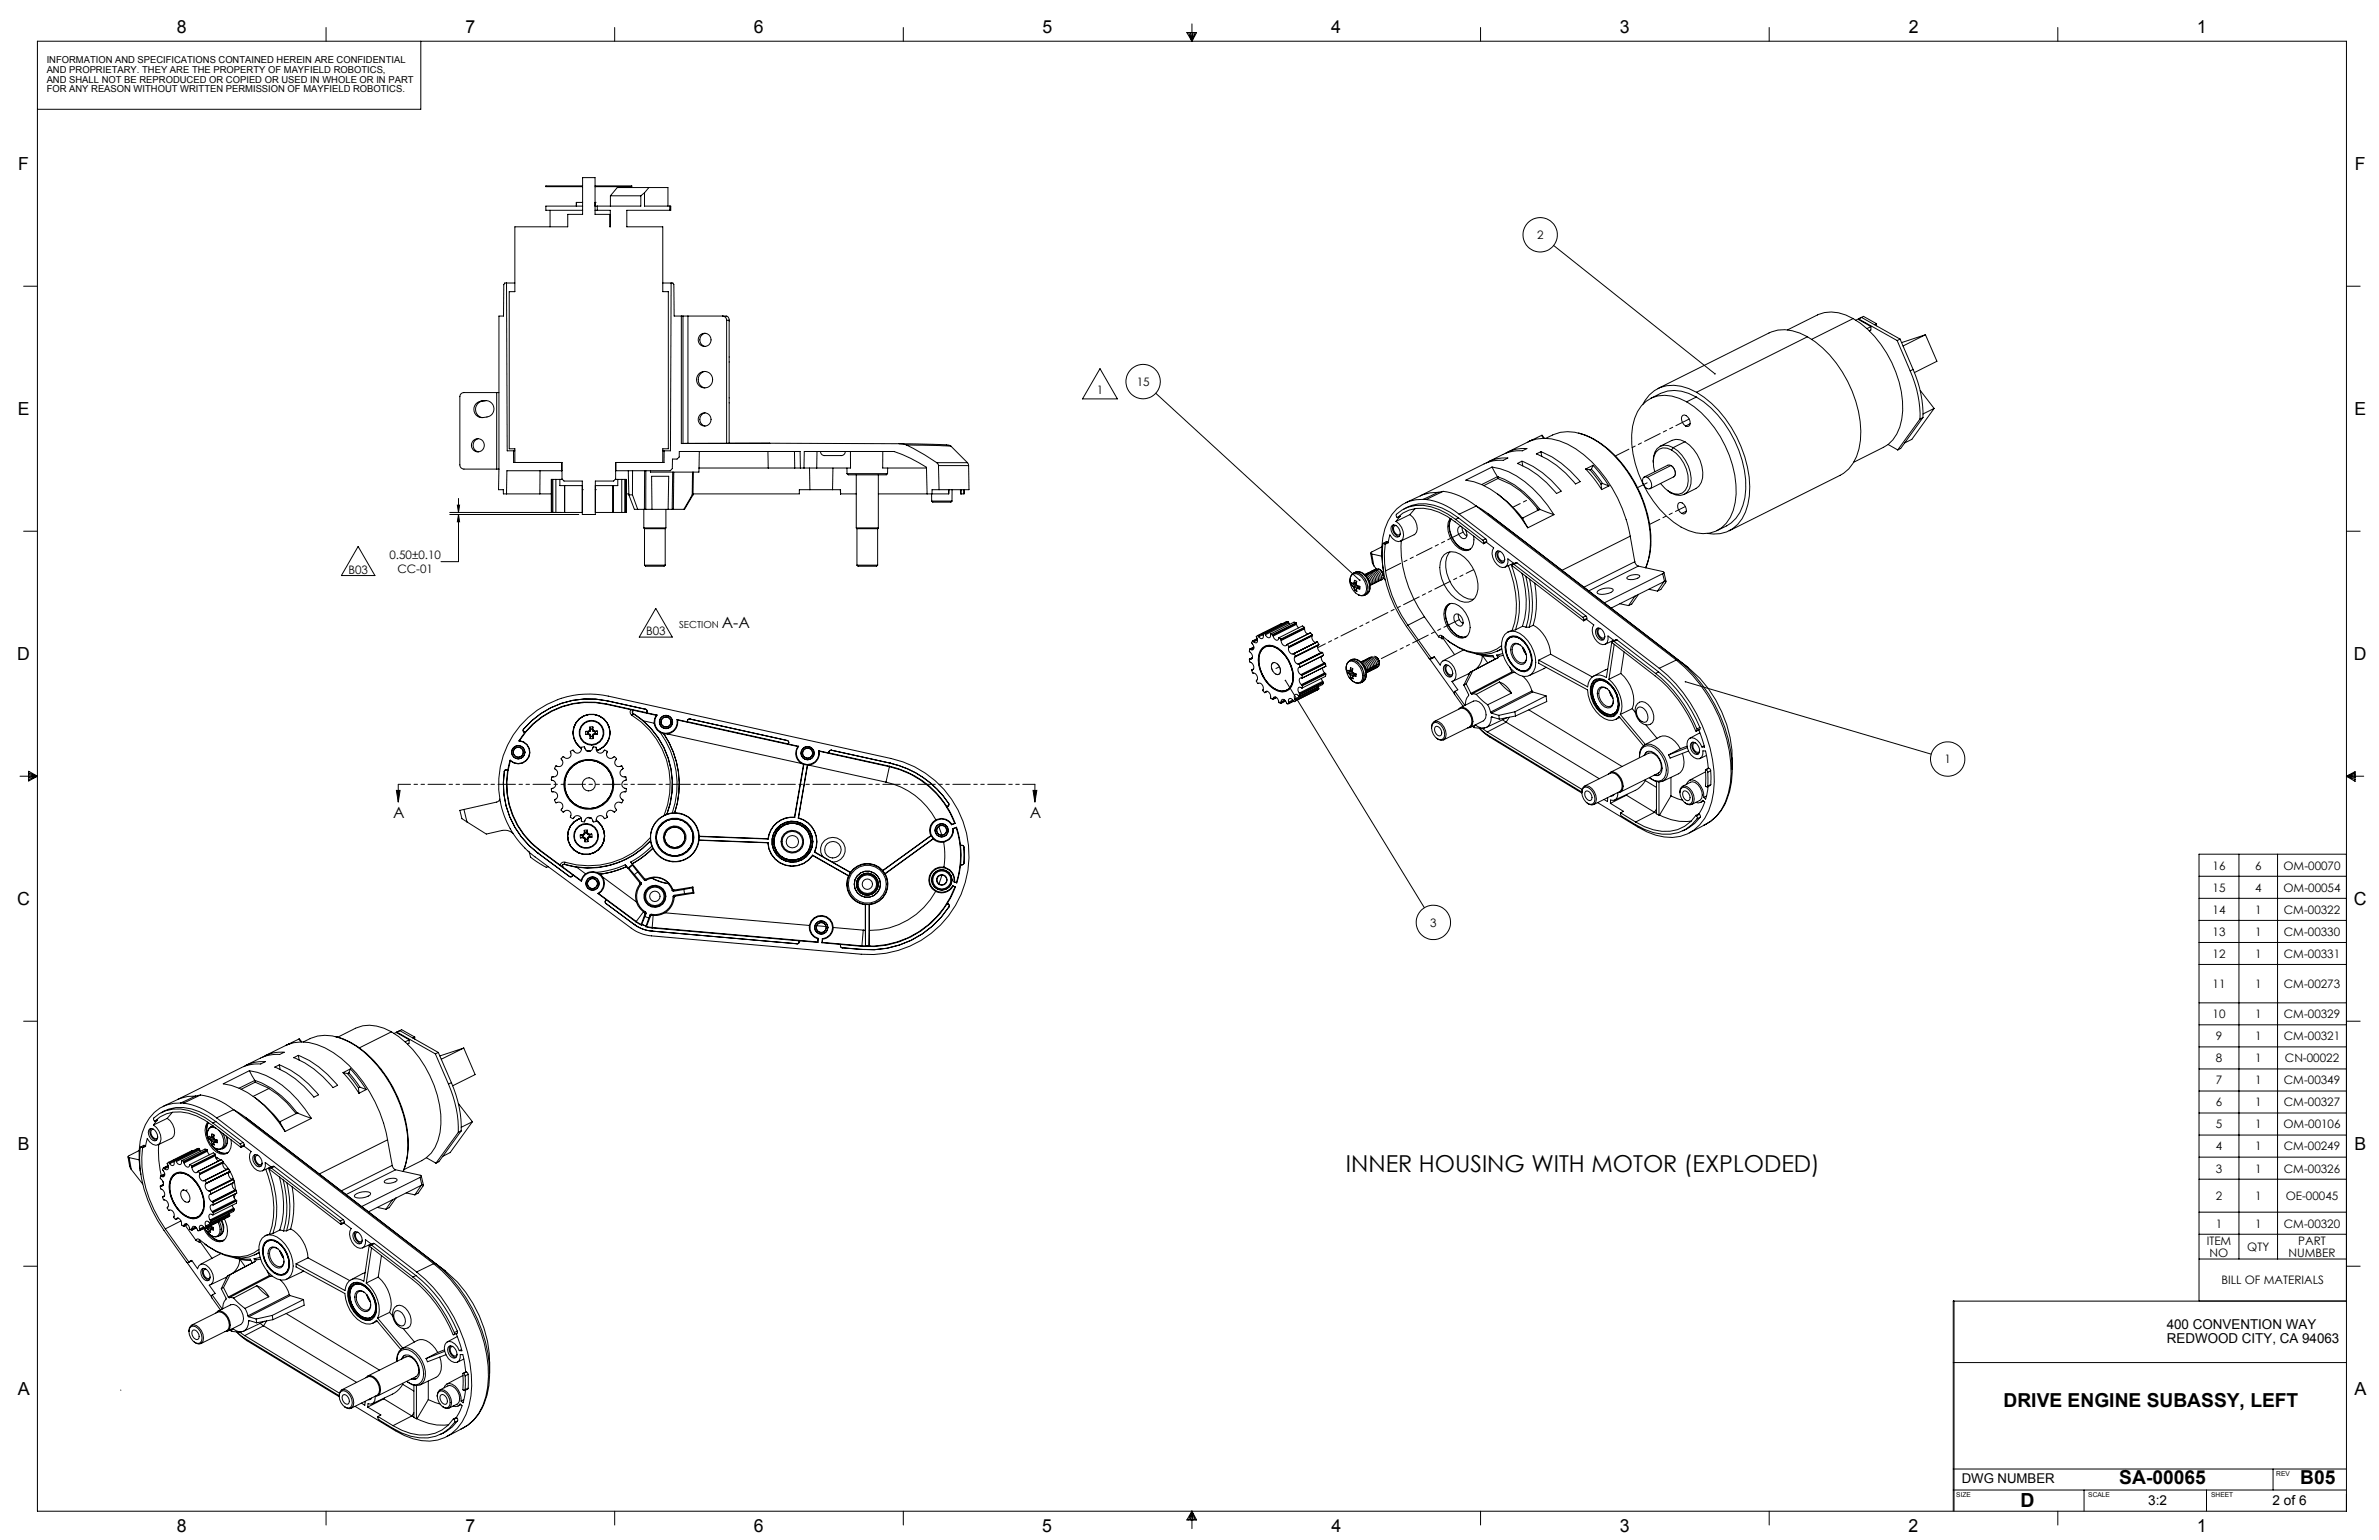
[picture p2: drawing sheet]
<svg xmlns="http://www.w3.org/2000/svg" width="864mm" height="559mm" viewBox="0 0 864 559" stroke-linecap="round" stroke-linejoin="round" font-family="sans-serif">
<defs><g id="words">
<text font-size="8.5" x="488.6" y="425.1">INNER HOUSING WITH MOTOR (EXPLODED)</text>
<text font-size="7.1" x="733.4" y="546.9">D</text>
<g font-size="7">
<text x="727.3" y="510.5">DRIVE ENGINE SUBASSY, LEFT</text>
<text x="769.3" y="538.6">SA-00065</text>
<text x="835" y="538.5">B05</text>
</g>
<g font-size="6.5">
<text x="64.2" y="11.9">8</text>
<text x="169" y="12">7</text>
<text x="273.6" y="11.9">6</text>
<text x="378.5" y="11.9">5</text>
<text x="483.3" y="12">4</text>
<text x="588.1" y="11.9">3</text>
<text x="692.9" y="12">2</text>
<text x="797.6" y="12">1</text>
<text x="6.7" y="61.8">F</text>
<text x="854.8" y="61.8">F</text>
<text x="6.5" y="150.7">E</text>
<text x="854.6" y="150.7">E</text>
<text x="6.3" y="239.5">D</text>
<text x="854.5" y="239.4">D</text>
<text x="6.3" y="328.3">C</text>
<text x="854.5" y="328.3">C</text>
<text x="6.4" y="417.3">B</text>
<text x="854.7" y="417.2">B</text>
<text x="6.5" y="506.1">A</text>
<text x="854.7" y="506.1">A</text>
<text x="64.1" y="555.9">8</text>
<text x="169" y="555.8">7</text>
<text x="273.6" y="555.9">6</text>
<text x="378.4" y="555.8">5</text>
<text x="483.3" y="555.9">4</text>
<text x="588" y="555.9">3</text>
<text x="692.8" y="555.9">2</text>
<text x="797.6" y="555.9">1</text>
</g>
<g font-size="5.6">
<text x="262" y="227.9">A-A</text>
<text x="142.7" y="296.8">A</text>
<text x="373.8" y="296.8">A</text>
</g>
<g font-size="4.9">
<text x="786.5" y="482.1">400 CONVENTION WAY</text>
<text x="786.6" y="487.4">REDWOOD CITY, CA 94063</text>
<text x="712.1" y="538.2">DWG NUMBER</text>
<text x="779.8" y="546.3">3:2</text>
<text x="825" y="546.3">2 of 6</text>
</g>
<g font-size="4.2">
<text x="557.9" y="86.7">2</text>
<text x="398.1" y="143.1">1</text>
<text x="412.6" y="140">15</text>
<text x="141.4" y="202.9">0.50±0.10</text>
<text x="126.5" y="208.1">B03</text>
<text x="144.2" y="207.9">CC-01</text>
<text x="234.6" y="230.5">B03</text>
<text x="705.9" y="277">1</text>
<text x="803.2" y="315.5">16</text>
<text x="818.6" y="315.5">6</text>
<text x="828.9" y="315.5">OM-00070</text>
<text x="803.2" y="323.5">15</text>
<text x="818.6" y="323.5">4</text>
<text x="828.9" y="323.5">OM-00054</text>
<text x="803.2" y="331.5">14</text>
<text x="818.6" y="331.5">1</text>
<text x="829" y="331.5">CM-00322</text>
<text x="519.2" y="336.2">3</text>
<text x="803.2" y="339.5">13</text>
<text x="818.6" y="339.5">1</text>
<text x="829" y="339.5">CM-00330</text>
<text x="803.2" y="347.5">12</text>
<text x="818.6" y="347.5">1</text>
<text x="829" y="347.5">CM-00331</text>
<text x="803.2" y="358.5">11</text>
<text x="818.6" y="358.5">1</text>
<text x="829" y="358.5">CM-00273</text>
<text x="803.2" y="369.4">10</text>
<text x="818.6" y="369.4">1</text>
<text x="829" y="369.4">CM-00329</text>
<text x="804.4" y="377.4">9</text>
<text x="818.6" y="377.4">1</text>
<text x="829" y="377.4">CM-00321</text>
<text x="804.4" y="385.4">8</text>
<text x="818.6" y="385.4">1</text>
<text x="829.4" y="385.4">CN-00022</text>
<text x="804.4" y="393.4">7</text>
<text x="818.6" y="393.4">1</text>
<text x="829" y="393.4">CM-00349</text>
<text x="804.4" y="401.4">6</text>
<text x="818.6" y="401.4">1</text>
<text x="829" y="401.4">CM-00327</text>
<text x="804.4" y="409.5">5</text>
<text x="818.6" y="409.5">1</text>
<text x="828.9" y="409.5">OM-00106</text>
<text x="804.4" y="417.5">4</text>
<text x="818.6" y="417.5">1</text>
<text x="829" y="417.5">CM-00249</text>
<text x="804.4" y="425.5">3</text>
<text x="818.6" y="425.5">1</text>
<text x="829" y="425.5">CM-00326</text>
<text x="804.4" y="435.4">2</text>
<text x="818.6" y="435.4">1</text>
<text x="829.7" y="435.4">OE-00045</text>
<text x="804.4" y="445.4">1</text>
<text x="818.6" y="445.4">1</text>
<text x="829" y="445.4">CM-00320</text>
<text x="801.1" y="451.8">ITEM</text>
<text x="815.8" y="453.9">QTY</text>
<text x="834.3" y="451.8">PART</text>
<text x="802.1" y="456">NO</text>
<text x="830.7" y="456">NUMBER</text>
<text x="806.4" y="466">BILL OF MATERIALS</text>
</g>
<g font-size="3.5">
<text x="16.9" y="22.9">INFORMATION AND SPECIFICATIONS CONTAINED HEREIN ARE CONFIDENTIAL</text>
<text x="16.9" y="26.4">AND PROPRIETARY. THEY ARE THE PROPERTY OF MAYFIELD ROBOTICS,</text>
<text x="16.9" y="30">AND SHALL NOT BE REPRODUCED OR COPIED OR USED IN WHOLE OR IN PART</text>
<text x="16.9" y="33.5">FOR ANY REASON WITHOUT WRITTEN PERMISSION OF MAYFIELD ROBOTICS.</text>
<text x="246.5" y="227.9">SECTION</text>
</g>
<g font-size="2.4">
<text x="826.3" y="535.7">REV</text>
<text x="710.2" y="543.3">SIZE</text>
<text x="758.1" y="543.3">SCALE</text>
<text x="802.7" y="543.4">SHEET</text>
</g>
</g></defs>
<g fill="none" stroke="#000" stroke-width=".36">
<path d="M13.6 15h838.2v533.4h-838.2zM118.4 10v5M152.8 15v24.7h-139.2M223.1 10v5M327.9 10v5M430.8 11.8h3.6l-1.7 3.2zM431.5 11.8l1.2 3.2M432.1 11.8l.6 3.2M432.7 8.7v6.3M433.1 11.8l-.4 3.2M433.8 11.8l-1.1 3.2M537.5 10v5"/>
<path d="M642.2 10v5M747 10v5M199.7 76.3v6M209.3 73.4v1.4M211.5 74.8h-13.3v1.5h13.3M211.5 73.4h-2.3v1.4M216 76.3h.8M216 74.8h.8M216 73.4h.1M216.8 76.3h4.7v6l-.1-4.5h-5.4v-10.1h13.3v-.2h-13.3v-3h-4.5v3h-13.3v.2h13.3v10.1h-5.4v4.5h-19.2v23.5h-2v57h2v5M216.8 74.8v1.5M221.6 71h11"/>
<path d="M221.6 71l2.5-2.9h18.4v6.7M221.6 71v3.8M232.6 71v3.8h-15.8M234 70v4.8h9.1M234 70l-1.4 1M235.5 68.1l-1.5 1.9M243.1 74.8h.4v1.5h-.4M243.1 76.3h-15.6v6h13.1v23.5h2v57h-2v5M243.1 74.8v1.5M564 89.1l58.5 46.5M8.6 103.9h5M183.9 102.7h3"/>
<path d="M183.9 102.7h-.7l-.3 .6-.1 11.4h-1.7v55.5M183.9 102.7l.2 60.9h2.3M240.6 102.7h3M243.6 102.7h.7l.3 .6 .1 11.4h3.2M243.6 102.7l-.2 60.9h-2.3M247.3 114.7v46.2M247.9 114.7h1.8M247.9 114.7v46.2M249.7 114.7v46.2h-1.8M249.7 114.7h13.9a1.39 1.39 0 0 1 1.1 1.5M262.3 114.7a1.51 1.51 0 0 1 1.5 1.5M263.8 116.2v44.7l.9-.1"/>
<path d="M263.8 116.2h.9M264.7 116.2v44.6M672.7 115.6a39.5 39.5 0 0 1 17.5 26.6 21.7 21.7 0 0 1-3.1 17.4l-1.7 1.7-1.7 1-10.8 5.4M672.7 115.6a13.4 13.4 0 0 0-13-1.3l-10.8 5.4M672.7 115.6l-15.1 7.5M673.7 116.2l2.8-1.4 4.7 2.7M675.7 115.2l14.1 7.8M679.2 118.5l-.1 1.3-.5 .3M679.2 118.5l-4.5-2.5v-.3l14 7.9M679.2 118.5l-1.5 .7M681.2 117.5l-.7 .3M681.2 117.5v.7"/>
<path d="M851.8 103.9h5M255.9 134.8a3.1 3.1 0 0 0-2.4 3 3.1 3.1 0 0 0 2.4 3M255.9 120.9a2.46 2.46 0 0 0-1.9 2.4 2.46 2.46 0 0 0 1.9 2.4M399.3 133.8l6.3 10.9h-12.6zM656.1 122.2a42.5 42.5 0 0 1 19.3 37.6 15.1 15.1 0 0 1-7.4 12.7l-40.3 20.1M656.1 122.2a14.4 14.4 0 0 0-13.9-1.4l-40.3 20.2M656.1 122.2l-40.3 20.1M688.7 123.6l4.7 11M689.8 123l-1.1 .6M689.8 123l4.7 11.1M693.4 134.6a40.6 40.6 0 0 1 3.6 17.4M694.5 134.1a40.6 40.6 0 0 1 3.5 17.4"/>
<path d="M694.5 134.1l-1.1 .5M699 121.5l4.1 9.6-8.1 4.1M699 121.5l-8.2 4.1M699 121.5l-8.7 2.8M173.6 159.2a2.47 2.47 0 0 0-1.9 2.4 2.47 2.47 0 0 0 1.9 2.4M175.2 145.5a3.1 3.1 0 0 0-2.6 3 3.1 3.1 0 0 0 2.4 3.1M175.2 145.5l-.6 .1M176 145.4a2.99 2.99 0 0 1 3.3 2.6 2.99 2.99 0 0 1-2.5 3.3 3.2 3.2 0 0 1-3.4-.2 3.2 3.2 0 0 1-1.3-3.2 2.88 2.88 0 0 1 2.5-2.3M176 145.4l-1.4 .2M176.3 145.3l-.3 .1M176.5 145.3l-1.3 .2M180.3 142.5h.8"/>
<path d="M180.3 142.5h-11.9a1.45 1.45 0 0 0-1.5 1.4v24.8a1.51 1.51 0 0 0 1.5 1.5h11.9M180.3 142.5v27.7M255.9 149.8a2.46 2.46 0 0 0-1.9 2.4 2.46 2.46 0 0 0 1.9 2.4M419.6 142.7l74 67.8M555.9 159.8l-.7 .3M555.9 159.8h.1M556.1 159.7l-.2 .1M556.1 159.7h.1M559.6 158l1 1M559.6 158l-3.5 1.7M559.6 158l.8 1M573 157.1a28.9 28.9 0 0 1 16.4 11.7 45.8 45.8 0 0 1 9.9 29 23.6 23.6 0 0 1-1.9 8.2 30.4 30.4 0 0 0 .1-20.7 45.9 45.9 0 0 0-17.3-24.9 16.9 16.9 0 0 0-16.6-2.6l-2.4 1.2"/>
<path d="M595.8 147.2a11.5 11.5 0 0 1 13.8-2.7 33.4 33.4 0 0 1 16.7 17.2 33.5 33.5 0 0 1 2.9 23.5 11.4 11.4 0 0 1-16.2 7.3 35.5 35.5 0 0 1-18.2-20.7 30.5 30.5 0 0 1-1.4-19.9l1-2.5zM610.9 150.7a2.5 2.5 0 0 1 2.3 1.3 2.5 2.5 0 0 1-.2 2.7 2.53 2.53 0 0 1-2.1-4zM613.6 153.7l-1.7 .9M615.8 144.1a39.6 39.6 0 0 1 17.9 33.4 15 15 0 0 1-10.4 15M615.8 144.1a14.3 14.3 0 0 0-16.5 .4M615.8 144.1l-3.5 1.7M615.8 142.3a42.4 42.4 0 0 1 19.2 37.7 14.6 14.6 0 0 1-8.2 13l-2.3 .6h-4.6M615.8 142.3a14.3 14.3 0 0 0-15.2-.6l-1.9 1.6-2.3 3.3M697 152l-8.1 11.3M697.1 141.8l5 6.4M698 151.5l-1 .5M698 151.5l-8 11.2-1.1 .6"/>
<path d="M702.1 148.2l-4 2M702.1 148.2l-8.1 11.2-2.6 1.3M180.3 170.2h.8M181.1 170.2l-.1 7.5h1.7v1.5h1.2M183.9 179.2h12.1M186.4 163.6h.5M186.4 163.6v4.2h17.6v6l.8 .8h6.6v12.1h4.7v-12.1h6.6l.8-.8 .1-6h17.5v-4.2M196 179.2h4.1M196 170.8v8.4M200.3 174h.4M200.3 174v11.9M200.7 174h1.1"/>
<path d="M200.7 174v11.9M201.8 174v11.9h-1.1M201.8 174h1.4M203.2 174h1M203.2 174v2.2h8.2M203.9 167.8v3M204 170.8h-20l-.1 8.4M205 176.2v9.7M211.4 177.7h.1M216.1 177.7h.1M222.5 176.2v9.7M223.3 174h1"/>
<path d="M224.3 174v2.2h-8.2M224.3 174h1.4M225.7 174h1.1M225.7 174v11.9M226.8 174h.4M226.8 174v11.9M227.2 174v11.9M227.4 179.2h.9M228.1 170.8l.2 8.8M228.3 179.6l2 5.2h3.6M228.3 179.6h1.3M229.6 179.6l1.9 5.2"/>
<path d="M229.6 170.8v8.8M234 170.8l-.1 14M234.5 170.8l-.1 14M240.6 163.6h.5M244.2 171.3l-.2 13.5M244.6 171.3l-.2 13.5M247.9 160.9h-.6M251.3 179.6h.3M251.3 179.6l-3.1 5.2M251.4 171.3l-.1 8.3M251.6 179.6l-3.1 5.2h-4.1M251.7 171.3l-.1 8.3"/>
<path d="M253.8 169.8l-.1 1.5h-17.6v-.5M253.8 169.8h25.1M253.9 163.8l-.1 6M264.7 160.8h14.7M278.8 163.8l.1 6M278.9 169.8h9.6M279.4 160.8l-32.1 .1M279.4 160.8l47 .2M288.4 163.8l.1 6M288.5 169.8h3.4M290.5 169.8l-.1-6h-43.8v2l-.8 .8h-1.7v3.4l-.8 .8h-19.8M291.9 169.8l.1-6h32.6a53.3 53.3 0 0 1 11.7 5.7l.2 9.7"/>
<path d="M291.9 169.8h4.6M293.9 169.8l.1 7.9M294 177.7h8.2M294 177.7h-3.8v1.5h-38.6M296.6 163.8l-.1 6M297.9 163.8a1.83 1.83 0 0 0 2.5 1.5h4.5a1.6 1.6 0 0 0 1.9-1.5M302.2 177.7h2.9v1.5h5.7M302.4 169.8l-.2 7.9M307.4 169.8l.1 2.1M307.5 171.9h14.7M307.5 171.9l.4 .4h13.8l.5-.4M308.7 163.8l.1 6h-12.3"/>
<path d="M310.8 172.3v19.3M318.8 179.2h17.7M318.8 172.3v19.3M320.5 163.8l-.1 6h15.9M322.2 169.8v2.1M326.4 161l18.1 .5 .7 .4 6 6M326.4 161l2.6 .5M329 161.5l6.8 3.6 4.2 2.8M329 161.5l16.2 .5M336.5 179.2h1.8M338.2 179.2v2.6M340 167.9l.7 1"/>
<path d="M340 167.9h11.2M340.7 168.9l.2 8.8M340.7 168.9h10.9M340.9 177.7h-2.6v1.5M344.4 177.7l-.1 1.5h-6M344.5 177.7v1.5M345.6 177.7v4.1M348.7 177.7v1.5h.2M349 177.7l-.1 1.5M349.9 177.7v1.5h-1M350 177.7v1.5M351.2 167.9l.4 1"/>
<path d="M351.6 168.9l.2 8.8h-10.9M522 178.6a22.6 22.6 0 0 0-11.7 3.8M522 178.6l-5.3 2.6M523.9 178.3a24.2 24.2 0 0 1 12 5.3M523.9 178.3l-1.9 .3M523.9 178.3l-6.2 3M539.5 168l.1-.1a13.6 13.6 0 0 1 7.8-1.7l-1.7 .8h-.7a12.5 12.5 0 0 0-6.3 1.3l-23.2 11.6M541.6 169.5l-9.5 4.7a29.3 29.3 0 0 1 17.6 10.7l4.9 6.6M541.6 169.5a29.1 29.1 0 0 1 17.6 10.6l2.6 3.2 2.3 3.5M541.6 169.5l2 3.5M543.6 173a31.1 31.1 0 0 1 15.4 11.8M543.6 173h.1"/>
<path d="M543.6 173l.1 .6M543.6 173l-5.7 2.8M543.7 179.3l1.3 1M543.7 173.6a31.9 31.9 0 0 1 15 11.5M543.7 173.6l-5 2.6M546.4 164.5h.1a12.9 12.9 0 0 1 7.8-1.7l-1.7 .8-.6-.1a13.1 13.1 0 0 0-6.4 1.4l-5.2 2.6M550.8 168.2l1.7-.8a34.3 34.3 0 0 1 14.2 10.8l-1.7 .9a35 35 0 0 0-14.2-10.9zM552.5 167.4l.3 1.7M555.2 160.1l-.4 .2M555.2 160.1a17.9 17.9 0 0 1 16.8 2.8 49.5 49.5 0 0 1 19.3 29.4l.5 2.3M555.2 160.1l-7.9 3.9M557.7 164.7l1.7-.8a35.1 35.1 0 0 1 14.2 10.9l-1.7 .8a34.4 34.4 0 0 0-14.2-10.9z"/>
<path d="M559.4 163.9l.3 1.7M575.6 170.2l3.1 3.5 2.7 4M575.6 170.2l1.6 .3M577.2 170.5l4 5.2M577.7 170.3l4 5.1M577.7 170.3l-.5 .2M578.3 168.8l3 3.6 2.8 3.9M578.3 168.8l-2.7 1.4M578.3 168.8l-.6 1.5M581.2 175.7l.2 2M581.7 175.4l-.5 .3M581.7 175.4l2.4 .9"/>
<path d="M584.1 176.3l-2.7 1.4M596.8 173.1a2.72 2.72 0 0 1 2.6 3.8l-.4 .4a2.69 2.69 0 0 1-2.6-3.7zM602.8 175.4l1.7 1.9 1.7 1.2M605.2 177.9l1.5 1M606.2 178.5l.5 .4M606.6 168.9a2.78 2.78 0 0 1 1 4.1l-8.6 4.3M606.6 168.9l-1.2-.1-8.6 4.3M606.6 168.9l-8.6 4.3M606.8 163.3a12.9 12.9 0 0 1 5.8 13.1 4 4 0 0 1-6.4 2.1M606.8 163.3a4.2 4.2 0 0 0-4.7-.2 4.2 4.2 0 0 0-2 4.3l.6 3.8M607.4 162.4a13.5 13.5 0 0 1 5.9 14.8 4.3 4.3 0 0 1-6.6 1.7M607.4 162.4a4.4 4.4 0 0 0-4.6-.5 4.4 4.4 0 0 0-2.5 3.9l-.2 1.9"/>
<path d="M607.4 162.4l-.6 .9M611.6 160.3a4.8 4.8 0 0 0-4.7-.5l-4.2 2.1M611.6 160.3a13.5 13.5 0 0 1 6 14.8l-.9 1.3-1.1 .9-4.2 2.1M611.6 160.3l-4.2 2.1M685.4 161.3l3.5 2M8.6 192.8h5M130 198.3l6.1 10.5h-12.2zM163.3 185.9h48.1M163.3 186.7h46.8M166 183.3h.8l-.4 2.6zM166.4 186.7l.4 2.6h-.8zM166.4 186.7v17.1h-6.3"/>
<path d="M166.4 180.9v5M200.3 185.9h.4M216.1 185.9h9.6M225.7 185.9h1.1M226.8 185.9h.4M233.7 191.6h8M233.7 184.8v6.8M233.7 191.6l.3 .2M233.9 184.8h.5M234 191.8h7.5M234 191.8v13.3M234.4 184.8h2.3"/>
<path d="M236.7 184.8l-.2-12h6.2l-.2 12M236.7 184.8h5.8M241.5 191.8v13.3M241.7 184.8v6.8M241.7 191.6l-.2 .2M242.5 184.8h1.5M244 184.8h.4M310.8 191.6h8M310.8 191.6l.3 .2M311.1 191.8h7.5M311.1 191.8v13.3M318.6 191.8v13.3"/>
<path d="M318.8 191.6l-.2 .2M338.2 181.8h7.4M338.2 181.8l.4 .4h6.6l.4-.4M501.6 198.4l-3.8 2-.3 .3 .4 .3M502.7 197.3l-.6-.1a42.5 42.5 0 0 0 8.5 30.2l8.1 11.4 .7 .2M502.7 197.3l.1 .2M502.8 197.5a43 43 0 0 0 8.3 29.4M503.7 196.7l-.4-.2-1.2 .7M503.7 196.7l-1 .6M503.7 196.7l.2 .3M503.9 197l-1.1 .5M505.4 190.6a2.65 2.65 0 0 1 2.8 3.7l-.4 .4a2.64 2.64 0 0 1-2.8-3.6z"/>
<path d="M505.8 190.4a2.91 2.91 0 0 0 2.1 4.2M506.8 189.2a5.7 5.7 0 0 1 2.5 6.3l-.7 .8a3.2 3.2 0 0 1-4.1-2.2l-.6 2.9M506.8 190.7l-.6 .1a2.08 2.08 0 0 0 1.9 3.2l.2-.3M507.3 187.8l1-.5-1.5 1.9M507.3 187.8a13.1 13.1 0 0 1 15.1-1.9l2.9 1.5 2.9 1.9 10.4 8M507.3 187.8l-.5-1a12.5 12.5 0 0 1 12.7-2.9l3 1 2.9 1.5 3 2.1M508.7 196.3a43.7 43.7 0 0 0 8.4 27.5M509.6 184.7a14.3 14.3 0 0 1 13.9-.3l3 1.5 2.9 2M511.8 186.7a5.9 5.9 0 0 1 2.4 6.4l-.6 .8-5.2 2.5M511.8 186.7l-5 2.5M513.8 184.5l-2 2.2M516.7 181.2a13.6 13.6 0 0 0-14 10.6 35.2 35.2 0 0 0-.5 15.4"/>
<path d="M516.7 181.2l1 .1M517.7 181.3a24.1 24.1 0 0 1 12 5.3M526.5 188.1a7.3 7.3 0 0 0 .7 8.3 6.4 6.4 0 0 0 5.1 3.4 3.3 3.3 0 0 0 2.8-3.9l-.1-1.4M526.7 188.2a8.8 8.8 0 0 0 3.4 10.5l1.4 .7h2.1M526.8 188.3a8.7 8.7 0 0 0 3.4 10.3l1.3 .7 1.3 .2 1.1-.3M528.4 188.5l9.8 7.5M529.4 187.9l9.9 7.6M529.4 187.9l-1 .6M529.7 186.6l72.6 55.9M530.4 191h-.2a1.51 1.51 0 0 0-.9 2.3 2.39 2.39 0 0 0 2.7 2 2.42 2.42 0 0 0-.1-3.1M530.8 191.3a3.5 3.5 0 0 0 1.7 3.2M535.9 183.6l4.3 2.8"/>
<path d="M535.9 183.6l-6.2 3M535.9 183.6l72.6 55.9M538.2 196l.4 1M538.6 197v.3M539.3 195.5l.4 .9M539.3 195.5l-1.1 .5M539.6 196.8l2.6 2a5.2 5.2 0 0 0 3.3 7.2l.9-.2 .7-.7 .3-1v-1.3l2.2 1.7M539.6 196.8l-1 .5M539.7 196.4l-.1 .4M539.7 196.4l-1.1 .6M540.2 186.4l72.6 55.8M540.2 186.4l69 53.1"/>
<path d="M543.7 199.9a2.94 2.94 0 0 0 2.2 4.2M544.9 180.3a37.1 37.1 0 0 1 7.7 7.7M552.6 188h.1M552.6 188l2 3.5M558 184.5l.2 .7M559 184.8l5.1 2M559 184.8l-6.4 3.2M564.1 186.8l-9.5 4.7M591.8 194.6l1.6 9.2M591.8 194.6l-24.8 12.3M609.5 182.4a2.53 2.53 0 0 1 2.1 4 2.49 2.49 0 0 1-2.3-1.3 2.49 2.49 0 0 1 .2-2.7zM612.1 185.5l-1.6 .8"/>
<path d="M851.8 192.8h5M234 205.1h7.5M234 205.1l.4 .4h6.7l.4-.4M311.1 205.1h7.5M311.1 205.1l.4 .4h6.7l.4-.4M490.6 208.7a2.59 2.59 0 0 1 4 1 5.6 5.6 0 0 1 1.2 5.4l-.6 .7a3.1 3.1 0 0 1-3.9-1.5 5.3 5.3 0 0 1-.7-5.6zM490.7 212.4l.5 .4M491.2 212.8l.2 .3M491.3 208a3.4 3.4 0 0 1 4.1 1.9 5.5 5.5 0 0 1 .8 5.3l-.8 .8 .7-.3M491.4 208a3.1 3.1 0 0 0-1.1 4.1M491.4 211.8h-.2a.37 .37 0 0 0-.5-.3 .37 .37 0 0 0-.1 .6l.1 .3M491.4 213.1l.2 .4"/>
<path d="M491.5 211.5l.1-.1a.52 .52 0 0 1 .5-.8 .52 .52 0 0 1 .3 .9l.3 1a.79 .79 0 0 1 .9 .3 .79 .79 0 0 1-.1 .9l-.7-.2M491.5 211.5l-.1 .3M491.6 213.5l.2 .7M492 207.7a2.83 2.83 0 0 1 3.5 .8 5.1 5.1 0 0 1 .9 6.9l-.4 .2M492.1 207.6a3.5 3.5 0 0 1 3.9 1.9 5.6 5.6 0 0 1 .9 5.4l-.8 .8M492.1 207.6l-.7 .3M492.4 211.7l-1.7 .7M492.4 211.4l-1 .4M492.4 212.1l-1.2 .7M492.4 213.7l-.6 .5M492.5 213.6l.1 1-.8-.4M492.5 211.1l-1 .4"/>
<path d="M492.7 212.4l-1.3 .7M492.8 213.5l-.3 .1M493.2 215.9l1.6 .3 .6-.3M493.3 212.7l-1.7 .8M493.6 212.8l-1.1 .8M493.6 213l-.8 .5M495.5 208.9a3.2 3.2 0 0 1 1.8 2.9M496 208.6a2.72 2.72 0 0 1 1.4 3.8M496.1 208.6h-.1M496.6 208.4l-.7-.2-.6 .4h.7M496.6 208.4a2.8 2.8 0 0 1 1.4 3.8l-.4 .1M496.6 208.4h.1"/>
<path d="M497.1 208.1l-.6-.1-.6 .3M497.1 208.1a2.8 2.8 0 0 1 1.4 3.8l-.4 .2M497.2 208.1h-.1M497.6 200.7l.6 3.7 .5 .9M497.6 207.9l-.6-.2-.6 .3M497.6 207.9a2.8 2.8 0 0 1 1.4 3.7l-.4 .2M497.7 207.8l-.1 .1M497.9 201l.8 4.3M497.9 201l3.7 .8M498.2 207.6l-.7-.1-.6 .3M498.2 207.6a2.8 2.8 0 0 1 1.4 3.7l-.5 .2M498.2 207.5v.1"/>
<path d="M498.7 207.3l-.6-.1-.6 .3M498.7 207.3a2.8 2.8 0 0 1 1.4 3.8l-.4 .1M498.7 205.3l.9 1.1M498.8 207.3h-.1M499.2 207l-.6-.1-.6 .3M499.2 207a2.8 2.8 0 0 1 1.4 3.8l-.4 .2M499.3 207h-.1M499.7 206.8l-.6-.1-.6 .3M499.7 206.8a2.8 2.8 0 0 1 1.5 3.8l-.4 .1M499.8 206.8h-.1M500.7 206.6l-1.1-.2-.6 .3M500.7 206.6l1 .9 .4 1.4-.1-.9-.9-1.2"/>
<path d="M500.7 206.6v.1M501 206.9a3.3 3.3 0 0 1 1.1 2.6M502.1 209.5l-.2 .6-.5 .3 .3-.1M502.1 209.6l.8 1M524.3 201.3a4.7 4.7 0 0 1 5.7-.2 13.9 13.9 0 0 1 6.1 14.4 4.2 4.2 0 0 1-6.1 2.6 13.9 13.9 0 0 1-7.1-14.1l.5-1.5zM526.2 219.1a4.9 4.9 0 0 0-1.4 5.3 8.1 8.1 0 0 0 6.6 6.9l.8-.2M526.3 200.2a9.1 9.1 0 0 0-.4 9.9 10.7 10.7 0 0 0 8.6 7.4h.5M526.5 219a3.5 3.5 0 0 0-1.8 3.6 9.5 9.5 0 0 0 5.4 8.4l1.3 .2 1.1-.3M543.3 200.1a2.64 2.64 0 0 1 2.8 3.6l-.4 .5a2.64 2.64 0 0 1-2.7-3.6zM544.7 200.1l-.6 .2a2.05 2.05 0 0 0 0 2.1 2.05 2.05 0 0 0 1.9 1l.2-.2M547.5 205.2a36.4 36.4 0 0 1 2.3 20.7l-.9 2.9M548.5 204.8a37.6 37.6 0 0 1 2.5 20.7l-.8 3"/>
<path d="M549.5 204.4l-3.2 1.4M549.6 204.8l-.5-.1-.2 .6 26 20M549.6 204.8l25 19.2M550.7 204.2l-.4-.1-1.1 .6M550.7 204.2l25 19.3M550.7 204.2l-1.1 .6M552.5 208a32.2 32.2 0 0 1 .2 19.3M553.9 209.1a34.4 34.4 0 0 1 .1 18.5M555.2 210.1a34.7 34.7 0 0 1-.1 17.5M557.1 211.6a34.4 34.4 0 0 1-.5 15.3M580 214.5a6.1 6.1 0 0 1 5.4-.8l.2 .4a5.3 5.3 0 0 1-5.7 1.2l-.2-.4zM588 219.1l3.2 .6"/>
<path d="M590.7 209.4a4.9 4.9 0 0 1 4.4-.6l.2 .3a3.8 3.8 0 0 1-4.8 .7zM593.4 203.8l.5 1.1 .8 .5M593.4 203.8l-18.4 9.3M593.5 216.3l-2.3 3.4M594.7 205.4l8.9 2 .4 .3-.4 .5M594.7 205.4l-18 9M594.8 215.7l-2.5 3.5-1.1 .5M598.6 213.8l3.1 .7M603.6 208.2l-21.2 10.6M603.6 208.2l.6 2.8M604 207.7l.8 3.2M604 211.1l-2.3 3.4"/>
<path d="M604.2 211h.6l-1.9 2.9-1.2 .6M604.2 211l-19.4 9.7M238.1 220.8l6 10.4h-12zM453.6 235.5l-.1 .9 .3 .3a1.75 1.75 0 0 1 .4 2.5h-.3M453.6 235.5h.2M453.7 239.1l-.2 .1a.8 .8 0 0 0 .6 1.2 1.62 1.62 0 0 1 .6 2.6M453.7 239.1l.2 .1M453.8 235.5l.3 .2M454.6 238.9l-.7 .3M454.7 238.6l-1.1 .6M454.7 238.7l-1 .4M454.7 232.6l-.4 .6 .3 .4a1.65 1.65 0 0 1 .1 2.2l-.6-.1"/>
<path d="M454.7 232.6l.1 .1M454.8 232.7l.3 .2M455.2 234.8l-1.6 .7M455.2 235.2l-1.1 .5M455.2 234.9l-1.4 .6M456.4 231.7l-1.7 .9M456.4 231.9l-1.6 .8M456.5 232.2l-1.4 .7M456.6 230.6a.53 .53 0 0 0-.5 .4 .53 .53 0 0 0 .2 .5l.2 .9-.2 .7-.5 .2-.7-.4M456.6 230.6l.1 .1M456.7 230.7l.2 .4M458.2 235.6a4 4 0 0 1 5.3-.4 12.8 12.8 0 0 1 5.7 12.3 3.8 3.8 0 0 1-5.7 2.9 12.3 12.3 0 0 1-6.1-13.5z"/>
<path d="M458.4 235a4.5 4.5 0 0 1 5.5 .2 13.4 13.4 0 0 1 5.5 12.4 4.2 4.2 0 0 1-2.8 3.4 4.2 4.2 0 0 1-4.2-1 13.4 13.4 0 0 1-5.5-12.4l.6-1.5zM458.4 229.8l.1 .5a.9 .9 0 0 1-.3 1.3 .9 .9 0 0 1-1.3-.5M458.4 229.9l-1.7 .8M458.5 230.3l-1.6 .8M459.1 229.8h-.7M459.1 229.8l.1 .2M459.2 230l.2 .3M461.3 230v.4a.85 .85 0 0 1-.7 1.1 .85 .85 0 0 1-1-.7l-.2-.5M461.3 230l.7 .2M462 230.2l.1 .2M462.1 230.4l.1 .4M462.2 230.8l.3 .9a.84 .84 0 0 0 .9 .7 .84 .84 0 0 0 .8-.7l.1-.3"/>
<path d="M464.3 231.4l.7 .5M465 231.9l.1 .2M465.1 232.1v.3M465.1 232.4a1.43 1.43 0 0 0 .4 1.4 1.43 1.43 0 0 0 1.5 .3l.3-.2 .6 .7M465.2 226.5l-.2-.2-8.4 4.3M467.6 225.5l.1 .2M467.6 225.5l-.7 .1-8.5 4.2M467.6 225.5l-8.5 4.3M467.7 225.7l.2 .4M467.7 225.7l-8.5 4.3M467.8 235.1a1.74 1.74 0 0 0 1.6 2.2M467.9 226.1l.2 .5"/>
<path d="M467.9 226.1l-8.5 4.2M467.9 234.6v.2M467.9 234.8l-.1 .3M469.8 237.2l-.4 .1M469.8 237.2l.5 .9M470 238.4a1.8 1.8 0 0 0 1.2 2.5M470.2 238.2l-.2 .2M470.3 238.1l-.1 .1M470.5 226l.1 .2M470.5 226l-.7-.3-8.5 4.3M470.5 226l-8.5 4.2M470.6 226.2v.4"/>
<path d="M470.6 226.2l-8.5 4.2M470.6 226.6l.8 1.2M470.6 226.6l-8.4 4.2M473.5 227.6l-.7-.5-8.5 4.3M473.5 227.6l.1 .3M473.5 227.6l-8.5 4.3M473.6 228.2l.4 1.2 .7 .7M473.6 227.9v.3M473.6 228.2l-8.5 4.2M473.6 227.9l-8.5 4.2M475.7 229.6l.7 .7M475.7 229.6h.1"/>
<path d="M475.7 229.6l-8.5 4.3M476.2 230.8a1.58 1.58 0 0 0 1.8 2.2l.1-.1M476.2 230.8l-8.4 4.3M476.4 230.5l-.2 .3M476.4 230.5l-8.5 4.3M476.4 230.3v.2M476.4 230.3l-8.5 4.3M478.1 232.9h.2M478.1 232.9l-8.7 4.4M478.3 232.9l.5 .9M478.3 232.9l-8.5 4.3M478.5 234.2a1.8 1.8 0 0 0 1.2 2.5"/>
<path d="M478.5 234.2l-8.5 4.2M478.7 234l-.2 .2M478.7 234l-8.5 4.2M478.8 233.8l-.1 .2M478.8 233.8l-8.5 4.3M479.7 236.7h.3M479.7 236.7l-8.5 4.2M479.8 238.1l-.2 .7 .2 .8 .9 1M480 236.7l.1 .1M480 236.7l-8.5 4.3M480.1 236.8l.3 1M480.1 236.8l-8.5 4.3"/>
<path d="M480.4 237.8h.1M480.4 237.8l-8.5 4.3M489.9 239.7a3 3 0 0 0-1.2 3.4M490 239.7a2.89 2.89 0 0 1 3.4 1.2 5.7 5.7 0 0 1 1.2 6.4l-.6 .4M490 239.7a2.74 2.74 0 0 1 4.1 .9 5.7 5.7 0 0 1 1.1 6.4l-1.2 .7M490 239.7h-.1M490.6 239.4a2.68 2.68 0 0 1 3.3 .7 5.4 5.4 0 0 1 1.6 6.6l-1 .7M494.7 239.9a2.28 2.28 0 0 1 2.9 2.5l-.3 1.2-.5 .1M495.2 239.6a2.28 2.28 0 0 1 3 2.5l-.4 1.2-.5 .2M495.7 239.4a2.28 2.28 0 0 1 3 2.4l-.4 1.2-.5 .2M496.3 239.1a2.28 2.28 0 0 1 2.9 2.5l-.3 1.1-.5 .2M496.7 238.9l.1-.1a2.35 2.35 0 0 1 2.9 2.5v.7l-.8 .7"/>
<path d="M497.3 238.6v-.1a2.38 2.38 0 0 1 3 2.5M499 238.1l.4 .2M499.4 238.3l1.1 1.4M499.4 238.3l1.1 1.3 .3 1.3M499.7 238.5l.9 1.3zM500.2 239.1l.4 .7M500.2 239.2l.3 .5M500.5 239.7a1.67 1.67 0 0 1-.5 2.3M500.6 239.8l.1 .4M511.1 226.9l8.5 11.9M517.1 223.8l5.2 7.3M517.1 223.8l-6 3.1"/>
<path d="M519 239.1l8.9 12.5M519.6 238.8l-.2 .2M520.5 238.5l-1.2 .6M520.5 238.5l-1.1 .5M520.7 238.3l2.1 3 .4-1a2.36 2.36 0 0 1 3.7 .6 5 5 0 0 1 1 6l-.9 .4 2.2 3-1.1 .6M520.7 238.3l-.2 .2M520.7 238.3l-1.1 .5M522.3 231.1a.68 .68 0 0 1 .5-.6 .68 .68 0 0 1 .7 .3 22.4 22.4 0 0 0 14.7 6.2l2.7-.4 2.4-1.1 1.7-1.2M522.3 231.1l1.2 .7M523.9 231.2v.5M523.9 231.1h-.6l.2 .7M523.9 231.7l-.4 .1"/>
<path d="M523.9 231.7l4.1 5.9M524.9 220.1a3.2 3.2 0 0 1 4.7-.3 9.7 9.7 0 0 1 3.9 9.4 3.1 3.1 0 0 1-5.3 1.5 9.7 9.7 0 0 1-3.9-9.4zM525.4 232.4a22.6 22.6 0 0 0 13.3 5.1l2.6-.4 3.8-1.7M528.2 222.9a2.64 2.64 0 0 1 2.8 3.7l-.4 .4a2.64 2.64 0 0 1-2.7-3.6zM529.4 222.9a3.3 3.3 0 0 0 1.7 3.4M531.2 235.9l-7.4 3.9M535.9 237.2l2.7 .8 3.6 .3M537.5 237.5l4.4 .3 .7 1.4M538 237.7a6.1 6.1 0 0 1-2.4 5.2M538.2 237.9l1.9 2.7M542.6 239.2l-8.9 4.7M543.3 237.7l.9 .4 1.5-.3"/>
<path d="M543.3 237.7l.5 1M543.8 238.7l-9.2 4.8M543.8 238.7l-1.2 .5M545.1 235.5l-1.6 .8M545.5 237.1l-2.2 .6M546.2 230.2a4.1 4.1 0 0 1 5.5-.4 12.8 12.8 0 0 1 5.6 12.3 3.9 3.9 0 0 1-5.6 2.9 12.2 12.2 0 0 1-6.2-13.5zM547.1 231.9a3.4 3.4 0 0 1 4.9-.3 10.2 10.2 0 0 1 4 9.7 3.2 3.2 0 0 1-5.4 1.6 10.1 10.1 0 0 1-4.1-9.7zM547.3 232.1a3.2 3.2 0 0 1 4.7-.3 9.6 9.6 0 0 1 3.8 9.3 3 3 0 0 1-5.2 1.5 9.7 9.7 0 0 1-3.9-9.3zM548.9 228.8l-1.6 .6M549.1 233.8a2.89 2.89 0 0 1 3.9 1.5 5 5 0 0 1 .8 5l-.8 .7a3.6 3.6 0 0 1-3.9-2.5 4 4 0 0 1 0-4.7zM550.2 228.5l-1.3 .3M552 234.1l-1.5-.5-.8 .3a4.1 4.1 0 0 0 .8 5.7l1 .7 1.1 .3 .8-.3 .6-.7 .2-1.1"/>
<path d="M552.7 227.3l1.3 .3M552.7 227.3l-2.5 1.2M552.7 234.8l.7 1.8 .7 1M552.8 234.9l1.2 2.6M553.2 235.5l.6 1.2M555.1 227.6h-1.1M556.6 226.9a13 13 0 0 1 6.3 10.5M556.6 226.9l-1.5 .7M558.6 239.5v1.2l17.7 9.6a12.4 12.4 0 0 0 7.7 11l1.4 .1 1.3-.5 1-.9 8.9 10.6M562.9 237.4l15.1 8.2M562.9 237.4l-4.3 2.1M574.6 224l.4 .9"/>
<path d="M575 224.9l-.1 .4M575.7 223.5l.3 .9M575.7 223.5l-1.1 .5M575.9 224.8l2.7 2a5.2 5.2 0 0 0 3.2 7.1l1-.1 .6-.7 .3-1v-1.3l2.2 1.6M575.9 224.8l-1 .5M576 224.4l-.1 .4M576 224.4l-1 .5M579.7 228a2.64 2.64 0 0 1 2.7 3.7l-.3 .5a2.64 2.64 0 0 1-2.8-3.7zM580.1 227.9a2.91 2.91 0 0 0 2.1 4.2M581 228.1l-.5 .1a2.07 2.07 0 0 0-.1 2.2 2.07 2.07 0 0 0 1.9 1l.3-.2M585.2 232.6l-2.1 13.3a4.1 4.1 0 0 0-4.5-.7 4.1 4.1 0 0 0-2.3 4l-17.7-9.7M585.8 232.3l-3.1 1.5"/>
<path d="M585.9 232.8l-.4-.1-.2 .6 15.5 12a50.8 50.8 0 0 1 14.9 20l.3-.2v-.6M585.9 232.8l15.1 11.6M586 233.8l-1.9 12.7M587 232.2l-.4-.1-1.1 .6M587 232.2l15.1 11.6M587 232.2l-1.1 .6M589.6 236.5l-1.2 7.9M608.5 239.5a54.5 54.5 0 0 1 19.9 41.1 21.6 21.6 0 0 1-7.3 17.4l-7.9 4.3M608.5 239.5l-6.2 3M609.2 239.5a53.8 53.8 0 0 1 19.6 40.6 27.7 27.7 0 0 1-2.2 10.7M609.2 239.5h-.7M609.2 239.5l3.6 2.7"/>
<path d="M220.1 255.6a29.7 29.7 0 0 0-31.5 13.1M220.1 255.6l9 1.9M220.2 255.4a29.9 29.9 0 0 0-29.7 10.4M220.2 255.4l18.3 4.1M220.2 255.4l-.1 .2M220.4 254.3a31 31 0 0 0-30.3 10.3M220.4 254.3l14 3.1M220.4 254.3h.1M229.1 257.5l1.1 .3M229.1 257.5a1.38 1.38 0 0 0 .3 2M229.4 259.5a29.5 29.5 0 0 1 11.7 36.4M229.8 258.9a30.3 30.3 0 0 1 12.2 36.6"/>
<path d="M229.8 258.9l.1 .1M229.8 258.9l-.4 .6M229.9 259l3.6 2.5M230.2 257.8a.59 .59 0 0 0-.7 .4 .59 .59 0 0 0 .3 .7M230.2 257.8h.1M230.3 257.8a.61 .61 0 0 0-.7 .4 .61 .61 0 0 0 .3 .8M230.3 257.8l8 1.8M234.4 257.4l.4 .4 .1 .4M234.4 257.4l.4 .3 .1 .5M234.4 257.4h.1M234.8 258.6v.1M234.9 258.2l-.1 .4"/>
<path d="M234.9 258.2h.1M234.9 258.2l-.1 .5M238.3 259.6l-.7 1.3-.1 1.5M238.5 259.5l-.2 .1M238.5 259.5a4.1 4.1 0 0 0 2.4 6.5 4.1 4.1 0 0 0 4.9-4.9M454.4 243.1v.3a.59 .59 0 0 0 .7 .8 1.65 1.65 0 0 1 1 2.7l.2 .7 .5 .4a1.57 1.57 0 0 1 1.6 .6 1.57 1.57 0 0 1 .1 1.7l-.1 .3a.63 .63 0 0 0 .9 .6l.1-.1M454.7 243l-.3 .1M454.9 242.9l-.2 .1M455 242.8l-.6 .3M459.4 251.1a1.44 1.44 0 0 1 1.4 .2 1.44 1.44 0 0 1 .5 1.5v.5l.7 .5M459.8 250.8l-.4 .3M460.1 250.9l-1 .4"/>
<path d="M462 240.6a2.62 2.62 0 0 1 2.7 3.6l-.4 .4a2.61 2.61 0 0 1-2.7-3.5zM462.1 253.7l-.1 .1M462.1 253.7l1.3-.6-1.4 .7M462.2 253.4a.85 .85 0 0 1 .8-.5 .85 .85 0 0 1 .8 .6l.5 1.5 .7 .2M462.2 253.4l-.1 .3M463.1 252.9l-.9 .5M465.1 254.7v-.4a1.05 1.05 0 0 1 1.2-.4 1.05 1.05 0 0 1 .7 1.1v.1a.48 .48 0 0 0 .4 .4 .48 .48 0 0 0 .5-.2M465.1 254.7v.3M465.1 255l-.1 .2M466.3 254l-1.2 .7M466.6 254.2l-1.5 .8M466.6 246.9l50.5 82.5"/>
<path d="M466.7 254.4l-1.7 .8M467.8 254.8l.1 .3M467.9 255.1v.2M469.3 254l-1.5 .8M469.5 254.3l-1.6 .8M469.6 254.5l.2 .1M469.6 254.5l-.1-.3a.89 .89 0 0 0-1.2-.6 .89 .89 0 0 0-.5 1.2M469.6 254.5l-1.7 .8M470 253.6l.2 .4M470.2 254l.1 .2M470.3 254.2l-.5 .4M471.2 240.9l.3 .1"/>
<path d="M471.5 241l.1 .1M471.6 241.1l.3 1M471.6 251.5l.3 .3M471.6 252.6l-.3-.2a.84 .84 0 0 0-1.2-.4 .84 .84 0 0 0-.2 1.2l.1 .4M471.9 242.1h-.1a.83 .83 0 0 0-.6 1.3l.4 .9 .6 .5M471.9 251.8l.1 .2M472 252l-.4 .6M472.2 244.8l.3 .1M472.4 248.4l.3 .2M472.5 244.9l.2 .1M472.7 248.6l.1 .2M472.7 245l.1 1"/>
<path d="M472.7 249.7l-.4-.2a.71 .71 0 0 0-.8-.1 .71 .71 0 0 0-.3 .8l.4 1.3M472.8 246h-.3a.7 .7 0 0 0-.9 .8l.2 .9 .6 .7M472.8 248.8l-.1 .9M478.4 249.2l.1 .2M478.5 249.4l.2 .4M478.5 249.4l-8.5 4.2M478.7 249.8l.1 .2M478.7 249.8l-8.5 4.2M478.8 250l-9 4.6M478.8 250l-8.5 4.2M479.7 246.2l.4 1M480.1 242.3l.1 .7 .7 1.2"/>
<path d="M480.1 247.2l.2 .3M480.1 247.2l-8.5 4.3M480.3 247.5l.1 .3M480.3 247.5l-8.4 4.3M480.4 247.8l-.3 .6-8.5 4.2M480.4 247.8l-8.4 4.2M480.7 240.6l.3 .1M480.7 240.6l-8.5 4.2M480.9 244.2l.3 .2M480.9 244.2l-8.5 4.2M481 240.7l.2 .1M481 240.7l-8.5 4.2"/>
<path d="M481.2 240.8l.1 1M481.2 244.4l.1 .2M481.2 240.8l-8.5 4.2M481.2 244.4l-8.5 4.2M481.3 241.8h.1M481.3 241.8l-8.5 4.2M481.3 244.6l-.1 .8-8.5 4.3M481.3 244.6l-8.5 4.2M489.3 244.2l.5 .4M489.7 245.6a3.9 3.9 0 0 0 4.2 2.2M489.7 240.1a3.5 3.5 0 0 1 4.1 2.2 4.5 4.5 0 0 1 .2 5.1 2.66 2.66 0 0 1-3.7-.9 5.6 5.6 0 0 1-1.3-5.7zM489.8 244.6l.2 .3"/>
<path d="M490 243.5l-.2 .1a.37 .37 0 0 0-.5-.3 .37 .37 0 0 0 0 .6v.3M490 244.9l.2 .3M490.1 243.2v-.1a.53 .53 0 0 1 .3-.6 .53 .53 0 0 1 .7 .1 .53 .53 0 0 1-.1 .7l.3 .9M490.1 243.2l-.1 .3M490.2 245.2l.2 .8M491 243.5l-1.7 .7M491 243.2l-1 .3M491 245.6l.2 .7-.8-.3M491 242.9l-.9 .3M491 243.9l-1.2 .7M491.1 245.5l-.7 .5M491.1 245.3l-.1 .3"/>
<path d="M491.3 244.2l-1.3 .7M491.3 244.2a.68 .68 0 0 1 .9 .3 .68 .68 0 0 1-.2 .9l-.6-.1M491.4 245.3h-.3M492.1 244.4l-1.9 .8M492.2 244.6l-1.1 .7M492.3 244.7l-.9 .6M494 247.7l-.1 .1M494.4 240.6a3.2 3.2 0 0 1 1.7 2.5M496 243.1v.3M496 243.2l-.1 .7M496.1 243.1l-.1 .1M496.5 242.8l-.4 .8"/>
<path d="M496.6 242.9l-.1 .7-.5 .6M496.6 242.9a2.7 2.7 0 0 0-2.5-2.7 2.28 2.28 0 0 1 3 2.4l-.4 1.2-.4 .2M496.6 242.9h.1M497.1 242.6l-.4 .7M497.6 242.3l-.4 .7M498.1 242l-.4 .7M498.7 241.8l-.4 .7M499.2 241.5l-.4 .7M500.3 241l-.1 .7-.7 .7M500.3 241h.1M524.5 241.4a2.68 2.68 0 0 1 2.7 3.6l-.3 .5a2.69 2.69 0 0 1-2.8-3.6zM524.9 241.2a2.93 2.93 0 0 0 2.1 4.2"/>
<path d="M525.8 241.5l-.1-.1a1.74 1.74 0 0 0 0 3l1 .5 .7-.4M528.1 250.9l-.2 .3v.5l3.2 4.6M528.1 250.9l3.6 5M529.4 257.4l.8-.6a4 4 0 0 1 4.3 3.7 2.44 2.44 0 0 1-1.7 3.6M530.1 256.8l4.7-2.4a2.59 2.59 0 0 1 3.1 1.1 4.8 4.8 0 0 1 .8 5.9l-5.1 2.6M531.4 248.6l1.8 3.7a4.2 4.2 0 0 0-1.2 3.6M532.2 248.1l-.8 .5M532.2 248.1l1.8 3.5M533 244.5l.2 .3M533.5 244.3l-6 2.9M533.7 243.9l-2.3 4.7M534 251.6l.3 .2"/>
<path d="M534.3 251.8l1.6 .2M534.6 243.5l-2.4 4.6M534.6 243.5l-.9 .4M535.9 252l2.5 2.5 1.6 1.2M540 255.7l1.1 2.7M541.1 258.4l.3 .4M541.4 258.8l2.7 .8M544.1 259.6l.2 1.3M544.3 247.5a8.1 8.1 0 0 1 4.4 4M544.3 247.5l2.1 2.2 2.3 1.8M544.3 247.5l-8.4 4.5M548 242.1l.9 1.7"/>
<path d="M548.7 251.5l-8.7 4.2M548.9 243.8l.3 .3M548.9 243.8l-14.9 7.8M549.2 244.1l-14.9 7.7M549.9 244l-.7 .1M549.9 258.3l-5.8 1.3M549.9 258.3l.2 1.5M550.1 259.8l-5.8 1.1M552.8 245.4a10.6 10.6 0 0 1 3.3 5.3M555 257.6l33.8 20.5M556.1 250.7l.3 .4M556.1 250.7l-15 7.7"/>
<path d="M556.4 251.1l-15 7.7M556.4 251.1l4.8 1.4M561.2 252.5l.3 2.1-11.4 5.2M561.2 252.5l-11.3 5.8M561.3 242.1l-6.2 3M578.4 247.1a3.8 3.8 0 0 1 5.2 .3 10.7 10.7 0 0 1 4 10.1 3.3 3.3 0 0 1-5.4 1.9 10.4 10.4 0 0 1-4.5-11.2zM578.6 247.7a3.3 3.3 0 0 1 4.9-.3 10 10 0 0 1 4 9.7 3.2 3.2 0 0 1-2.3 2.5 3.2 3.2 0 0 1-3.2-.9 10 10 0 0 1-4-9.7zM578.8 247.9a3.2 3.2 0 0 1 4.6-.2 8.9 8.9 0 0 1 3.3 10.5 3.2 3.2 0 0 1-4.6 .2 9.6 9.6 0 0 1-3.9-9.2zM579.4 246.5a4.6 4.6 0 0 0-1.9 4.9 10.2 10.2 0 0 0 6.3 8.5l1.4 .1 .8-.2M580.6 249.6a2.89 2.89 0 0 1 3.9 1.5 5 5 0 0 1 .7 5.1 2.36 2.36 0 0 1-3.8-.6 5.7 5.7 0 0 1-1.4-5.2zM583.4 249.9l-1.4-.5a2.36 2.36 0 0 0-1.4 3.5 4.6 4.6 0 0 0 3.4 3.5l.9-.2 .6-.8 .2-1M583.6 242.8l-5.1 2.5"/>
<path d="M584.1 246.5a12.2 12.2 0 0 1 4.1 12.8M584.2 250.6l.6 1.8 .7 1M584.2 250.7l1.3 2.6M588.2 259.3l9.1 10.9M588.4 244.4a12.2 12.2 0 0 1 4.1 12.7M588.4 244.4l-4.3 2.1M592.5 257.1l1.1 1.4M592.5 257.1l-4.3 2.2M594.7 256.7a2.79 2.79 0 0 1 3.4 2.7v1.9l-.5 .6a2.47 2.47 0 0 1-3-1.6 2.89 2.89 0 0 1 .1-3.6zM595.1 254.8a3.5 3.5 0 0 1 4.1 2 5.5 5.5 0 0 1 .7 5.3l-.7 .7M595.2 254.8a4.2 4.2 0 0 0-.5 6.4 3.5 3.5 0 0 0 4.5 1.5M601 244.4a51 51 0 0 1 15 20.1"/>
<path d="M602.1 243.8a51.2 51.2 0 0 1 15 20.2M602.1 243.8l-1.1 .6M602.3 242.5a54.6 54.6 0 0 1 20 41.2 21.4 21.4 0 0 1-7.3 17.5 16.4 16.4 0 0 1-17.2 .6l-17.8-10.5M611.8 247.4l89.2 26.2M612.8 242.2a44 44 0 0 1 16 32.8M10.4 279.9l3.2 1.8-3.2 1.7zM183.1 279.9a31.1 31.1 0 0 0 12.2 29.7M183.1 279.9h.1M183.1 279.9a31 31 0 0 0 12.2 29.6M184 279.3h-.5l-.4 .6M184 279.3l.3 .2M184 279.3l.1 .1"/>
<path d="M184.1 279.4h-.7l-.3 .5M184.3 279.5a29.9 29.9 0 0 0 11.7 29.1M184.3 279.5h.1M185.2 275.8l-.9 3.7M185.2 275.8v.2M185.2 276a29.7 29.7 0 0 0 10.8 32.5M188.4 268.9a4.1 4.1 0 0 1 3.5 5.8 4.1 4.1 0 0 1-6.7 1.1M188.6 268.7a4.2 4.2 0 0 1 3.4 6 4.2 4.2 0 0 1-6.8 1.3M188.6 268.7l-.2 .2M190 264.6l-.1 .5 .4 .6M190 264.6h.1M190.1 264.6l-.2 .7 .4 .4"/>
<path d="M190.3 265.7h.1M190.3 265.7l.2 .1M190.5 265.8l-2.1 3.1M190.5 265.8h.1M191.7 260.3a32.8 32.8 0 0 1 29.1-7.7l102.7 22.6a36 36 0 0 1 27.9 40.6 36 36 0 0 1-38.8 30.5l-76.1-6.7a14.2 14.2 0 0 1-7.3-2.8l-35-25.9a32.7 32.7 0 0 1-12.6-20.2 32.6 32.6 0 0 1 10.1-30.4zM204.4 274.5l.2 .1a1.51 1.51 0 0 0 2 .4 1.51 1.51 0 0 0 .6-2 .51 .51 0 0 1 0-.6 .51 .51 0 0 1 .6-.1l.3-.1a1.62 1.62 0 0 0 1.4 .9 1.62 1.62 0 0 0 1.5-.9l.1-1 .5-.1a.47 .47 0 0 1 .5 0 .47 .47 0 0 1 .2 .5 1.52 1.52 0 0 0 1.7 .9 1.52 1.52 0 0 0 1.3-1.4l.1-.1a.72 .72 0 0 1 1.1 .4 1.5 1.5 0 0 0 1 1.8 1.5 1.5 0 0 0 1.8-.9 .72 .72 0 0 1 1.2 .4l-.1 .2a1.49 1.49 0 0 0 .4 2 1.49 1.49 0 0 0 2-.2h.5a.57 .57 0 0 1 .5 .5 .57 .57 0 0 1-.3 .6 1.5 1.5 0 0 0 .1 1.9 1.5 1.5 0 0 0 1.9 .2l.7 .9-.2 .2a1.5 1.5 0 0 0-.9 1.9 1.5 1.5 0 0 0 1.8 1h.3l.1 .4 .1 .7-.3 .1a1.5 1.5 0 0 0-1.4 1.5 1.5 1.5 0 0 0 1.4 1.5l.3 .3-.4 .9a1.5 1.5 0 0 0-1.8 .9 1.5 1.5 0 0 0 .7 1.9 .5 .5 0 0 1 .3 .5 .5 .5 0 0 1-.4 .5l-.3 .2a1.5 1.5 0 0 0-2 .3 1.5 1.5 0 0 0 .1 2l.1 .1a.74 .74 0 0 1-.7 1l-.2-.1a1.5 1.5 0 0 0-2.1-.3 1.5 1.5 0 0 0-.3 2.1l.1 .2-1.1 .4a1.49 1.49 0 0 0-1.8-1 1.49 1.49 0 0 0-1.1 1.6l-.1 .5h-1.1a1.5 1.5 0 0 0-1.4-1.5 1.5 1.5 0 0 0-1.6 1.3 .48 .48 0 0 1-.3 .4 .48 .48 0 0 1-.5-.2l-.5-.2a1.53 1.53 0 0 0-.8-1.7 1.53 1.53 0 0 0-1.9 .5l-.3 .4-.4-.2a.53 .53 0 0 1-.5-.3 .53 .53 0 0 1 .1-.6 1.54 1.54 0 0 0-.8-1.7 1.54 1.54 0 0 0-1.8 .3l-.6-.3a.52 .52 0 0 1 0-.9 1.55 1.55 0 0 0-.2-1.8 1.55 1.55 0 0 0-1.9-.3l-.3-.2a.55 .55 0 0 1-.3-.6 .55 .55 0 0 1 .4-.5 1.52 1.52 0 0 0 .5-1.8 1.52 1.52 0 0 0-1.8-.9h-.1a.73 .73 0 0 1 .1-1.2 1.51 1.51 0 0 0 1.3-1.6 1.51 1.51 0 0 0-1.4-1.4v-1.2h.3a1.5 1.5 0 0 0 1.8-1 1.5 1.5 0 0 0-.9-1.9l-.1-.4a.56 .56 0 0 1 .3-.6 .56 .56 0 0 1 .7 .1 1.55 1.55 0 0 0 1.6-.8 1.55 1.55 0 0 0-.3-1.9zM212.7 265.4v1.1M212.7 266.5h.9M212.7 265.4l.7 .2M212.8 272.2l1.5 .3M212.9 272.4l1.2 .2-1.2-.2M213.4 265.6v.6"/>
<path d="M213.4 265.6h.2M213.4 266.2l-.7 .3M213.4 266.2h.3M213.6 265.3l-.9 .1M213.6 265.3v.3M213.6 266.5l.4 .2M213.7 266.2l-.1 .3M213.7 266.2l.5 .3M214 265.1l-.4 .2M214 265.1l.2 .3M214 266.7l.2 .3M214.1 264.8l-.1 .3"/>
<path d="M214.1 263.8v1M214.1 264.8h.3M214.1 263.8l.3 .7M214.2 267v1M214.2 265.4l-.6 .2M214.2 266.5l-.2 .2M214.2 266.5l.3 .5M214.4 264.8l-.2 .6M214.4 264.5v.3M214.5 267h-.3M214.5 267v.3M214.5 267.3l-.3 .7"/>
<path d="M215 264.5h-.6M215 264.8l.3 .5M215 264.5v.3M215.1 267.2l-.6 .1M215.1 266.9l.2 .1M215.1 267.2l.3 .7M215.1 266.9v.3M215.2 263.8l.1 1M215.2 263.8h-1.1M215.2 263.8l-.2 .7M215.3 265.3l.5 .2M215.3 264.8l.1 .3"/>
<path d="M215.3 266.4l.2 .2M215.3 264.8h-.3M215.3 266.4l-.2 .5M215.3 267l.1 .9M215.4 267.9l-1.2 .1M215.4 265.1l.4 .2M215.4 265.1l-.1 .2M215.5 266.6l-.2 .4M215.8 266.2l-.5 .2M215.8 266.2l.1 .3M215.8 265.5h.3M215.8 266.2h.3"/>
<path d="M215.8 265.3h1M215.8 265.3v.2M215.9 266.5l-.4 .1M216.1 265.5v.7M216.1 266.2l.7 .2M216.8 265.3v1.1M216.8 265.3l-.7 .2M216.8 266.4l-.9 .1M221.4 265.9a6.7 6.7 0 0 0-9.8-5.9 6.7 6.7 0 0 0-.6 11.4M221.4 265.9a6.7 6.7 0 0 1-4.9 6.4M221.5 265.9a6.7 6.7 0 0 0-10-6 6.7 6.7 0 0 0-.5 11.6 6.7 6.7 0 0 1-.9-10.5 6.7 6.7 0 0 1 10.5 1.6 6.7 6.7 0 0 1-4.1 9.8M221.5 265.9a6.7 6.7 0 0 1-5 6.5"/>
<path d="M233.5 261.5a30.4 30.4 0 0 1 8.6 33.9M233.5 261.5l4 .9M237.5 262.4a4.2 4.2 0 0 0 2.1 3.3M239.6 265.7a32.1 32.1 0 0 1 4.5 29.3M239.6 265.7l1.3 .5M240.9 266.2a33 33 0 0 1 4 28.8M240.9 266.2l.1 .1M241 266.3h1.3M241 266.3a32.7 32.7 0 0 1 3.9 28.6M242.3 266.3l48.6 10.7M245.8 261.1l3.6 .8M245.8 261.1l.2 .2"/>
<path d="M246 261.3a4.3 4.3 0 0 1-3.7 5M246 261.3l43.7 9.6M249.5 261.9h-.1M249.5 261.9l36.7 8M249.6 261.4l-.2 .5M249.6 261.4v.1M250.4 260.9l-.5 .1-.3 .4M250.4 260.9l-.6 .2-.2 .4M250.4 260.9l35.4 7.8M285.7 268.7l.4 .2 .2 .7M285.8 268.7l.4 .3 .1 .5M285.8 268.7h-.1"/>
<path d="M286.2 269.9v.1M286.2 270l3.7 .8M286.3 269.6l-.1 .3M286.3 269.5v.1M286.3 269.5l-.1 .5M289.7 270.9a4.3 4.3 0 0 0 1.2 6.1M289.9 270.8l-.2 .1M289.9 270.8a4.1 4.1 0 0 0 2.4 6.5 4.1 4.1 0 0 0 4.9-4.9M290.9 277l.8 .4M291.7 277.4l-3.3 19.1M291.8 277.3l1.3 .3M291.8 277.3l-.1 .1"/>
<path d="M291.8 277.3l-3.3 19.3M293.1 277.6l.1 .1M293.1 277.6l-3.3 19.3M293.2 277.7l-3.3 19.1M293.6 277.6l-.4 .1M293.6 277.6l28 6.2M297.2 272.4l25.7 5.6M297.2 272.4l.2 .2M297.4 272.6a4.3 4.3 0 0 1-3.8 5M297.4 272.6l25.5 5.6M301 272.8l-.2 .4 .2-.4M301 272.8h.1"/>
<path d="M301.8 272.2l-.6 .2-.2 .4M301.8 272.2l-.5 .1-.3 .5M301.8 272.2l21.3 4.7M322.9 278.2a33 33 0 0 1 23.7 20.6M322.9 278.2l-1.3 5.6M322.9 278a33 33 0 0 1 20.8 14.7M322.9 278v.2M323.1 276.9a34.5 34.5 0 0 1 21.2 14.6M323.1 276.9a34.5 34.5 0 0 1 21.3 14.6M323.1 276.9h.1M519.7 264.1l.2-1.4 .6-.8a2.88 2.88 0 0 1 3.7 1.9 3.7 3.7 0 0 1 0 4.6 2.39 2.39 0 0 1-2.6-.5M520.3 262.4a2.68 2.68 0 0 1 3.4 1.7 3.3 3.3 0 0 1 0 4.1 2.61 2.61 0 0 1-3.4-1.7 3.5 3.5 0 0 1 0-4.1z"/>
<path d="M520.6 261.8l9.4-4.7a4.2 4.2 0 0 1 4.3 4.7l-.2 1.1-.7 .9-9.4 4.7M521.1 263.7a2.1 2.1 0 0 1 1.9 3.2 2.1 2.1 0 0 1-1.9-3.2zM534.5 263.5l.6 .5M535.1 264l3.3 .2-.1 .2M535.4 263.2l-.3 .8M535.6 263.1l-.2 .1M537 264.2l3.1 2.8 34.1 20.8M537.2 264.4l2.6 2.1 34.4 20.9M538.3 264.4l1.6 1.2M539 264.1l-.7 .3M539.9 265.6l34.4 20.9M541.3 260.3l.2-.2 2.8 .8"/>
<path d="M541.3 260.3a3.3 3.3 0 0 1-1.8 3.6 3.3 3.3 0 0 1-4-.8l-.1 .1M541.7 260.2l-.4 .1M545.5 261.2l1.2 .8M546.7 262l-6.8 3.6M546.7 262l33.9 20.6M547.1 260.4l-7.5 3.5M547.9 260.2l-1.2 1.8M588 260.3l-1.6 .8M595.9 271.3a3.4 3.4 0 0 1 4.8-.6 10.3 10.3 0 0 1 4.4 11.1 3.7 3.7 0 0 1-6.3 .4 3.4 3.4 0 0 0 4.1 1 3.4 3.4 0 0 0 2-3.7 9.9 9.9 0 0 0-5.6-8.7 3.4 3.4 0 0 0-4.2 4l.2-2.2zM596.8 274.1a2.07 2.07 0 0 1 2.6-1.4 6.5 6.5 0 0 1 3.8 7.3 2.01 2.01 0 0 1-2.8 1.3M597 270.3l5.6-3a5.7 5.7 0 0 1 6.5 3l.9 1.4M597.4 263l4.1 4.9"/>
<path d="M598.1 272.7l-1 1.3M598.4 273.3a2.53 2.53 0 0 1 3.2 1.1 4.8 4.8 0 0 1 .8 5.9l-.4 .2M598.6 273.3l-14 6.9M610 271.7l-4.3 2.2M610.7 273.4a6.9 6.9 0 0 1-.7 6.9l-6.4 3.2M612.4 270.8l-2.4 .9M612.5 271.3l-6.8 2.6M613 272.5l-6.8 2.6-.5-1.2M614.1 269.5a2.69 2.69 0 0 1 2.8 3.6l-.4 .5a2.65 2.65 0 0 1-2.8-3.7zM614.5 269.3a2.93 2.93 0 0 0 2.1 4.2M615.5 269.6l-.2-.1a1.74 1.74 0 0 0 0 3l1 .5 .7-.4M616.6 264.8l2.2 6.3-1-.1"/>
<path d="M617.1 264l-.1 .7-1.1 .6M617.1 265.9l-3.7 2M617.1 264l-1.1 .5M617.8 271a4.7 4.7 0 0 0-3.7-3.3 2.56 2.56 0 0 0-1.6 3.7 5.5 5.5 0 0 0 3.5 3.9h1l.7-.6 .4-1 .1-1.2h.9l1 6.3M618.6 270.7l-.8 .3M619.1 279.3v5.9l.7 .3 .1-.3M619.1 279.3h.2M619.3 279.3l.6 .9M619.5 274.1l-2.4 1.1M620.1 278.8h.2M620.1 278.8l-1 .5M620.3 278.8l.5 .3 .2 .5"/>
<path d="M620.3 278.8l-1 .5M621 279.6v5.1M621 279.6l-1.1 .6M628.8 275v4.3M7.3 281.7h6.3M10.4 280.5l3.2 1.2M10.4 281.1l3.2 .6M13.6 281.7l-3.2 1.1M13.6 281.7l-3.2 .5M143.9 286.8h1.3l-.6 4.2zM144.6 284.6v6.4M168.4 293.7l-1.5 .3 .8 3.1 1.8 1.1"/>
<path d="M168.4 293.7l1.1 4.5M169.5 298.2l7 4.4 6.4-1.3 2 .3 1.4 .8M181.4 289.9l-.4 .7-.7 .4-11.9 2.7M211 296.9a6.7 6.7 0 0 0-4 9.7 6.7 6.7 0 0 0 10.3 1.6 6.7 6.7 0 0 0-.8-10.4M213.2 296.7l1.5 .3M213.4 296.6l1.2 .3M213.4 296.6l1.2 .2M241.1 295.9a8.8 8.8 0 0 0-5 8M242 295.5l-.9 .4M242.1 295.4l-.1 .1M244.1 295l-2 .4M244.9 295h-.8"/>
<path d="M244.9 294.9a8.9 8.9 0 0 1 9 8.5M244.9 294.9v.1M288.4 296.5a9 9 0 0 0-9.6 7.8M288.4 296.5l.1 .1M288.5 296.6a8.8 8.8 0 0 0-9.6 7.8M289.8 296.9a8.8 8.8 0 0 1 5.8 12.3M289.9 296.8a9 9 0 0 1 5.9 12.3M289.9 296.8l-.1 .1M321.6 283.8a27 27 0 0 1 18.1 13.7M339.7 297.5a4.4 4.4 0 0 1 5.8 1.6M339.7 297.5a4.4 4.4 0 0 0-1.8 5.7M340.7 299.9a1.76 1.76 0 0 1 2.8 .8 1.76 1.76 0 0 1-1.7 2.3"/>
<path d="M340.7 299.9a1.76 1.76 0 0 0-.5 2 1.76 1.76 0 0 0 1.6 1.1M340.7 299.9l1.1 3.1M343.7 292.7l1.7 3 1.3 3.1M343.7 292.7h.1M344 292.6h.1M344 292.6l-.3 .1M344.3 291.5l.2 .6-.5 .5M344.3 291.5h.1M344.4 291.5v.7l-.4 .4M345.4 299.3a4.1 4.1 0 0 0-6.9-.5 4.1 4.1 0 0 0 2.3 6.5 4.1 4.1 0 0 0 5.1-4.6M345.5 299.1l-.1 .2M346.6 298.8l-1.1 .3"/>
<path d="M346.6 298.8h.1M346.7 298.8l-1.3 .5M375 286.8h1.4l-.7 4.2zM375.7 284.6v6.4M574.2 287.5a1.98 1.98 0 0 1 1.6-2.4 4.9 4.9 0 0 1 3.5 6 1.87 1.87 0 0 1-3.2 .3M574.9 285.8a2.68 2.68 0 0 1 3.4 1.7 3.3 3.3 0 0 1 0 4.1 2.6 2.6 0 0 1-3.4-1.7 3.4 3.4 0 0 1 0-4.1zM575.2 285.3l9.4-4.7a4.2 4.2 0 0 1 4.3 4.7l-.2 1.1-.6 .8-9.6 4.8M575.7 287.1a2.1 2.1 0 0 1 1.8 3.3 2.1 2.1 0 0 1-1.8-3.3zM583.4 289.5l.1 1.4-1.2-.8M584 280.9l.7-.7a3.5 3.5 0 0 1 3.8 2.3 4 4 0 0 1 0 4.7l-1.2 .4a2.17 2.17 0 0 1-2.6 2.7l-.1 1.2M584.6 291.5l4.7 2.9-1 .6M585.3 288.6h.4"/>
<path d="M585.9 288.3l-.3 .4-.8 .2M588.3 295l.3 1.1a49.9 49.9 0 0 0 11.6 6 14 14 0 0 0 15.9-5M588.3 295l5.5 3.3M590.4 288.5l10.2 6.2M590.4 288.5l-5.8 3M590.6 288.2l-.2 .3M597.3 282.9v.3M597.3 283.2l-1.4 1.8-1.5 1.4-8.2 3.9M597.3 283.2l4 2.5M600.6 294.7l-6.8 3.6M600.6 294.7l.7 .5M600.7 281.2h1.6"/>
<path d="M601.3 283.6v11.7l.9 .5M601.3 293.6l-.7 1.1M602.2 280.5l-14 6.9M602.2 283.7v12.1M602.3 295.7a19.1 19.1 0 0 0 11.7 2.2M606.6 288.8l4.2 1.6M606.6 282.1v6.7M606.6 288.8l-4.4 7M609.8 287.7l.2-1.5 .6-.8a2.92 2.92 0 0 1 3.7 1.9 3.6 3.6 0 0 1 0 4.5 2.29 2.29 0 0 1-2.7-.5M610.5 285.9a2.62 2.62 0 0 1 3.3 1.6 3.3 3.3 0 0 1 0 4.1 2.62 2.62 0 0 1-3.3-1.7 3.3 3.3 0 0 1 0-4zM610.8 285.3l2.9-1.5a2.96 2.96 0 0 1 3.5 2 3.4 3.4 0 0 1-.2 4.7l-3 1.4M611.2 287.1a2.14 2.14 0 0 1 2 1.1 2.14 2.14 0 0 1-.1 2.2 2.14 2.14 0 0 1-2-1.1 2.14 2.14 0 0 1 .1-2.2z"/>
<path d="M612.3 284.6a1.94 1.94 0 0 1 3-1.4 6.5 6.5 0 0 1 3.2 6.1M615.6 291.1l.9 .3 .9-.3 .7-.7 .7 .6-2.1 4.3M615.7 295.8a13.4 13.4 0 0 1-15.5 5.3l-3.2-1.1-3.2-1.7M615.7 295.8l.1 .2M615.8 296l.3 1.1M616.7 295.3l.2 .2M616.7 295.3l-1 .5M616.9 295.5l.3 1M616.9 295.5l-1.1 .5M617.2 296.5a14.6 14.6 0 0 1-6.3 5M617.2 296.5l-1.1 .6M618.4 290.7l-1.1 .5"/>
<path d="M619.1 280.1l-5.8 3M619.4 288.9l-.9 .4M619.9 280.2v5M620.1 285.4l-.9 4.6-.7-.7M621 284.7l-.1 .3-1.1 .5M621 284.7l-1.1 .5M626.5 291.1a15.6 15.6 0 0 1-8.2 8.4M851.8 281.7h6.3M851.8 281.7l3.1 .5M851.8 281.7l3.1 1.1M851.8 281.7l3.1-1.7v3.5zM854.9 281.1l-3.1 .6"/>
<path d="M854.9 280.5l-3.1 1.2M192.1 309l.5 2 4.9 3.3 .8 .4 .8-.2M195.3 309.5l11.4 8.6M195.3 309.5v.1M196 308.6l12 8.9M196 308.5v.1M196 308.5l7.4 5.4M203.4 313.9l1 .7M204.4 314.6v.1M204.4 314.7l6.6 4.8M204.9 313.6a.58 .58 0 0 0-.7 .3 .58 .58 0 0 0 .2 .7M204.9 313.6l.1 .1"/>
<path d="M205 313.7a.59 .59 0 0 0-.7 .2 .59 .59 0 0 0 .1 .8M205 313.7l4.3 1M205.1 312.9a1.36 1.36 0 0 0-1.7 1M205.1 312.9l-.2 .7M207.7 317.9l-.4 .3-.6-.1M207.7 317.9h.1M207.8 317.9l-.5 .3-.6-.1M208 317.5h.1M208 317.5l-.2 .4M208 317.5l3.1 2.3M209.3 314.7l3.3 2.4M210.7 302.9v1.1"/>
<path d="M210.7 302.9l.7 .2M211 319.5l.1 .3M211.1 319.8a4.1 4.1 0 0 1 6.4-2.5 4.1 4.1 0 0 1-.5 6.9M211.4 303.1v.6M211.4 303.7l-.7 .3M211.6 302.8l-.9 .1M211.6 302.8l.1 .3M211.7 304h-1M211.7 304l.4 .1M211.7 303.1h-.3M211.7 303.7v.3M211.7 303.7l.6 .2"/>
<path d="M211.7 303.7h-.3M212 302.6l-.4 .2M212 302.6l.2 .2M212.1 304.1l.1 .4M212.1 301.3v1M212.1 301.3l.3 .7M212.1 302.3l-.1 .3M212.1 302.3h.3M212.2 302.8l-.5 .3M212.2 304.5l.1 .9M212.3 303.9l-.2 .2M212.3 303.9l.2 .5"/>
<path d="M212.4 302.3l-.2 .5M212.4 302v.3M212.5 304.4l-.3 .1M212.5 304.4v.3M212.5 304.7l-.2 .7M212.6 317.1l-1 1.1-.6 1.3M213 302h-.6M213 302.3l.3 .5M213 302v.3M213.1 304.4h.3M213.1 304.4l.1 .3M213.2 304.7h-.7"/>
<path d="M213.2 304.7l.3 .7M213.2 301.2l.1 1M213.2 301.2l-1.1 .1M213.2 301.2l-.2 .8M213.3 302.2l.2 .3M213.3 302.8l.5 .2M213.3 302.2l-.3 .1M213.3 303.8l-.2 .6M213.3 303.8l.3 .2M213.4 304.4l.1 1M213.5 305.4h-1.2M213.5 302.5l.4 .2"/>
<path d="M213.5 302.5l-.2 .3M213.6 304l-.2 .4M213.9 302.7l-.1 .3M213.9 303.6l-.6 .2M213.9 303.6v.2M213.9 303.8l-.3 .2M214.1 302.9v.7M214.1 302.9l-.3 .1M214.1 303.6h-.2M214.1 303.6l.8 .2M214.8 302.6l.1 1.2M214.8 302.6l-.9 .1"/>
<path d="M214.8 302.6l-.7 .3M214.9 303.8h-1M216.5 316.5a4.3 4.3 0 0 0-3.9 .6M216.5 316.5l1.2 .7M217.7 317.2h.1M217.8 317.2l.9 .9M218.7 318.1a4.3 4.3 0 0 1-1.4 6.1M218.7 318.1l12.3 9.2M227 313.8a33.5 33.5 0 0 1-10.5 2.7M227 313.8l.5 .6M227 313.8l1 1.2M227.5 314.4a32 32 0 0 1-9.8 2.8"/>
<path d="M227.5 314.5a34.5 34.5 0 0 1-9.7 2.7M227.5 314.4v.1M227.5 314.5l4.8 5.9M228 315h.3M228.3 315l2 2.4M229 312.8l.6 .8M229 312.8l.5 .6M229.5 313.4h.1M229.5 313.4l4.5 5.5M229.6 313.9l1.9 2.5M229.6 313.9l-1.3 1.1M229.6 313.6v.3"/>
<path d="M229.6 313.6l-1.6 1.4M230.3 317.4l2.5 3M231.5 316.4l-1.2 1M231.5 316.4l2.4 3M233.9 319.4l.5 .1M234 318.9l-.1 .5M234 318.9l.5 .1M234.5 319l-.1 .5M234.5 319a7 7 0 0 1 9.8 3.7M236.1 303.9a29.5 29.5 0 0 1-31 9M236.1 303.9l.1 1.1M236.1 305.2l.5 1.8"/>
<path d="M236.1 305.2a30.6 30.6 0 0 1-26.8 9.5M236.2 305a30.4 30.4 0 0 1-31.3 8.6M236.2 305l-.1 .2M236.5 318.5a17 17 0 0 0 6.2 2.1M236.5 318.5a6.8 6.8 0 0 1 6.2 2.1M236.5 318.5l.2 .2M236.6 307a33 33 0 0 1-7.6 5.8M236.6 307l.4 .8M236.7 318.7a16 16 0 0 0 5.8 1.9M236.7 318.7l-2.3 .8M237 307.8a32.4 32.4 0 0 1-7.5 5.6M237 307.9a34.6 34.6 0 0 1-7.5 5.5"/>
<path d="M237 307.8v.1M253.7 304.8l.1 .1M253.7 304.8l25.1 1M253.8 303.5l-.1 1.3M253.8 303.5l25.1 .9M253.8 304.9a8.9 8.9 0 0 1-7.3 7.7 8.9 8.9 0 0 1-9.5-4.7M253.8 304.9l24.9 .9M253.9 303.4l-.1 .1M253.9 303.4l24.9 .9M278.7 305.8a8.9 8.9 0 0 0 6.5 8.2 8.9 8.9 0 0 0 9.8-3.6M278.8 304.3l.1 .1M278.8 305.8a8.8 8.8 0 0 0 6.4 8.1 8.8 8.8 0 0 0 9.8-3.6"/>
<path d="M278.8 305.8h-.1M295 310.3v.1M295 310.3l13.1 7.5M295 310.4l13 7.4M295.6 309.2l13.2 7.5M295.8 309.1l-.2 .1M295.8 309.1l2.8 1.6M298.6 310.7l3.6 2.1M298.6 310.7a4.5 4.5 0 0 1 2.2-6.6 4.5 4.5 0 0 1 6 3.5 4.5 4.5 0 0 1-4.6 5.2M302.2 312.8l6.5 3.7M308 317.8a7.5 7.5 0 0 0 6.1 10.5M308.1 317.8h-.1"/>
<path d="M308.7 316.5l.1 .2M308.8 316.7l-.7 1.1M320.4 316l.8 1M320.5 315.8a7.5 7.5 0 0 0-11.8 .7M320.5 315.8l-.1 .2M321.2 317l.1 .1M321.3 317.1a7.5 7.5 0 0 1-5.7 11.2M337.9 303.2h.1M337.9 303.2l-17.4 12.6M338 303.2l.8 1.1M338 303.2l-17.6 12.8M338.8 304.4a4.2 4.2 0 0 0 3.7 1.2"/>
<path d="M338.8 304.4l-17.5 12.7M338.8 304.3v.1M338.8 304.3l-17.6 12.7M341.9 317.5a1.77 1.77 0 0 1 1.7 2.4 1.77 1.77 0 0 1-2.8 .8M341.9 317.5a1.77 1.77 0 0 0-1.7 1.2 1.77 1.77 0 0 0 .6 2M341.9 317.5l-1.1 3.2M342.5 305.6a27.9 27.9 0 0 1 .2 9M342.7 314.6a4.7 4.7 0 0 0-5.3 3.2 4.7 4.7 0 0 0 2.3 5.7M342.7 314.6a4.7 4.7 0 0 1 3.8 5.4M345.9 300.7h.1M346 300.7a4.3 4.3 0 0 1-3.5 4.9M346.5 320l.7 .3"/>
<path d="M346.5 320h-.2M347.1 300.3a32.8 32.8 0 0 1 .1 20M347.1 300.3l-1.1 .4M347.2 300.2l1.5 6.6M347.2 300.2l-.1 .1M347.2 300.2l-1.3 .5M348.7 306.8v.1M348.7 306.9l.2 3.4-.2 3.4M348.7 313.7l-.5 3.3-.9 3.4M348.7 313.7l.3 .1M348.7 313.7h.1M348.9 306.8h.6l.4 .6"/>
<path d="M348.9 306.8l-.2 .1M349 306.7l-.1 .1M349 306.7h.4l.5 .6M349 313.8h.1M349 306.7l-.3 .1M349.9 307.4v5.7M349.9 313.1l-.3 .5-.6 .2M349.9 313.1v.1M349.9 313.2l-.4 .6h-.5M349.9 307.3v5.9M349.9 307.3v.1M798.3 318h53.5"/>
<path d="M812.8 310v146.8M826.8 310v146.8M851.8 310h-53.5v162.1M217 324.2h.3M217 324.2l13.9 10.3M217.3 324.2l13.7 10.2M219.8 326.8l-.2 .4 .3 .6M219.8 326.8h.1M219.8 326.8l-.1 .4 .3 .6M219.9 327.8h.1M219.9 327.8l10.3 7.6M220 327.8l10.2 7.6"/>
<path d="M220.1 326.5l-.3 .3zM230.2 335.4a12.6 12.6 0 0 0 6.4 2.5M230.2 335.4h.1M230.9 334.5l1.9 1.2M231 334.4l1.8 1.1M231 334.4l-.1 .1M231 327.3l.6 1.3 2 2.3M232.3 320.4h.5M232.3 320.8l.4 .1M232.3 320.4v.4M232.3 320.8a7.2 7.2 0 0 0-1.3 6.5M232.7 320.9a6.7 6.7 0 0 0 1.7 10.1"/>
<path d="M232.8 320.4l-.1 .5M232.8 335.5v.2M232.9 335.4l1.6 .6M232.9 335.4h.1M232.9 335.4l1.7 .6M232.9 335.4l-.1 .3M233.6 330.9l.4 .3M233.6 330.9l-2.6 3.5M234 331.2l.1 .4M234.1 332.6l1.4 .5M234.1 332.6l-1.2 2.8M234.1 331.6l-1.3 3.9"/>
<path d="M234.4 331l-.4 .2M234.4 331l.2 .4M234.5 336.3l2.2 .4M234.5 336h.1M234.6 331.4l-.5 .2M234.6 336l-.1 .3M234.6 331.4l-.5 1.2M234.7 336.2l2 .3M234.7 336.2l-.2 .1M235.5 333.1l-1 2.9M236 332l.2 .4M236 332l-.5 1.1"/>
<path d="M236.2 332.4l-1.5 3.8M236.4 331.8l.2 .3M236.4 331.8l-.4 .2M236.6 332.1l.5 .1M236.6 332.1l-.4 .3M236.6 337.9h.1M236.6 337.9l52.7 4.6M236.7 336.7l53.5 4.7M236.7 336.5v.2M236.7 336.5l60.1 5.3M237.1 332.2l-.4 4.3M241.4 331.2l-2.8 1h-1.5"/>
<path d="M241.4 331.2l52.4 4.6M242.5 320.6l1.5 2.5M242.7 320.6h-.2M244 323.1l.4 .3M244.3 322.7l-.3 .4M244.3 322.7l.4 .3M244.4 325.3l.3 .2M244.4 325.3a6.7 6.7 0 0 1-8 6.5M244.7 324.9l.3 .3M244.7 324.9l-.3 .4M244.7 323l-.3 .4M244.7 325.5a7.1 7.1 0 0 1-3.3 5.7"/>
<path d="M245 325.2l-.3 .3M248.2 322.8l-3.8 .6M248.2 322.8l.3 1.5M248.5 324.3l-3.8 .6M251.3 322.2l-3.1 .6M251.3 322.2l.3 1.6M251.5 321.9l-.2 .3M251.5 321.9l-6.8 1.1M251.5 321.9l.4 2.2M251.6 323.8l-3.1 .5M251.6 323.8l.3 .3M251.9 324.1l-6.9 1.1"/>
<path d="M293.8 335.8a4.3 4.3 0 0 0 3.1 4.8M293.8 335.8a4.4 4.4 0 0 1 4.7-3.6 4.4 4.4 0 0 1 4 4.3M296.5 335.9a1.74 1.74 0 0 0 1.5 2.4 1.74 1.74 0 0 0 1.8-2.1M296.5 335.9a1.74 1.74 0 0 1 1.8-1.1 1.74 1.74 0 0 1 1.5 1.4M296.5 335.9l3.3 .3M302.5 336.5a4.3 4.3 0 0 1-3.9 4.3M302.5 336.5l10.9 1M313.4 337.5l.7 .1M313.4 337.5l-.5 5.7M314.1 337.6l.1 5.6M314.1 328.3v9.3M314.2 328.2h1.3"/>
<path d="M314.2 328.2l-.1 .1M314.2 328.2v15M315.5 328.2l.1 .1M315.5 328.2v15M315.6 328.3v9.3M315.6 337.6l-.1 5.6M339.7 323.5a27.4 27.4 0 0 1-24.1 14.1M343.9 327.9a33.2 33.2 0 0 1-31 15.5M343.9 327.9h.1M343.9 327.9l.2 .1M344.1 328l.4 .4v.7M344.1 328l.4 .3v.7"/>
<path d="M344.1 328h.1M344.5 329.1a34.2 34.2 0 0 1-31.7 15.4M344.5 329a34.1 34.1 0 0 1-31.7 15.5M344.5 329v.1M345.8 321.4l1 .4M345.8 321.4l.1 .2M345.9 321.6a4.7 4.7 0 0 1-6.2 1.9M345.9 321.6l.8 .2M346.3 320a4.5 4.5 0 0 0-5.5-5.1 4.5 4.5 0 0 0-2.5 7.1 4.5 4.5 0 0 0 7.5-.6M346.3 320l1 .4M346.7 321.8a33 33 0 0 1-33.8 21.4M346.8 321.8l-1.3 3.1-1.6 3"/>
<path d="M346.8 321.8h-.1M347.2 320.3l.1 .1M798.3 326h53.5M798.3 334h53.5M290.1 341.8l-.3 .6-.5 .1M290.1 341.8l-.3 .5-.5 .2M290.1 341.8h.1M290.2 341.4h.1M290.2 341.4l-.1 .4M290.2 341.4l6.7 .5M296.8 341.8l.1 .1M296.9 340.6l-.1 1.2"/>
<path d="M297 340.5a4.1 4.1 0 0 1-2-6.5 4.1 4.1 0 0 1 6.8 .6 4.1 4.1 0 0 1-3.3 6M297 340.5l-.1 1.4M297 340.5l-.1 .1M298.4 342.1l6.7 .6M298.5 341.9l14.4 1.3M298.5 341.9l-.1 .2M298.5 340.6l-.1 1.5M298.5 340.6l.1 .2M298.6 340.8l-.1 1.1M305.1 343.1l.1 .6 .5 .2M305.1 343.1l.2 .5 .5 .3M305.1 342.7h.1"/>
<path d="M305.1 343.1h.1M305.2 342.7l-.1 .4M305.2 342.7l7.7 .7M305.7 343.9l7.1 .6M305.8 343.9h-.1M305.8 343.9l7 .6M312.8 344.5h.1M312.9 343.2v.2M314.2 343.2h.1M314.2 343.2h1.3M315.5 343.2h.1M798.3 342h53.5"/>
<path d="M798.3 350h53.5M8.6 370.6h5M104.2 379.1a17.8 17.8 0 0 1 16.7 2.8 49.5 49.5 0 0 1 19.8 31.7M104.2 379.1l-8 4M104.8 378.8l-.8 .4 .2-.1M104.8 378.8h.1M105.1 378.7l-.3 .1M105.1 378.7v.1M108.5 377h.2l.8 1.1M108.5 377l-3.4 1.7M108.5 377l.8 1.1M110.1 378.1a15.2 15.2 0 0 1 16.2-.3 43.6 43.6 0 0 1 20.1 26.6 31.9 31.9 0 0 1-.1 20.7"/>
<path d="M121.9 376.2a27.4 27.4 0 0 1 13.8 8.7 46.3 46.3 0 0 1 12.5 32 22.9 22.9 0 0 1-1.8 8.2M142.1 374.4a39.6 39.6 0 0 1 18 33.4 14.6 14.6 0 0 1-7 13.3l-6.5 3.3M142.1 374.4a13.5 13.5 0 0 0-13-1.3l-6.5 3.2M142.1 374.4l-11.6 5.8M143.1 375l2.7-1.4 4.8 2.7M145.1 374l14 7.9M148.6 377.3l-.1 1.3-.5 .2M148.6 377.3l-4.6-2.5 .1-.3 13.9 7.9M148.6 377.3l-1.5 .7M150.6 376.3l-.7 .4M150.6 376.3l-.1 .7M798.3 363.9h53.5"/>
<path d="M798.3 371.9h53.5M798.3 379.9h53.5M851.8 370.6h5M70.9 397.7a22.1 22.1 0 0 0-11.7 3.7M70.9 397.7l-5.3 2.5M72.8 397.3a24.2 24.2 0 0 1 12 5.4M72.8 397.3l-1.9 .4M72.8 397.3l-6.2 3M88.4 387h.1a13.3 13.3 0 0 1 7.8-1.8l-1.6 .9-.7-.1a13.5 13.5 0 0 0-6.3 1.4l-23.2 11.6M90.5 388.5l-9.5 4.8a29.1 29.1 0 0 1 17.6 10.6l4.9 6.7M90.5 388.5a29.3 29.3 0 0 1 17.6 10.6l4.9 6.7M90.5 388.5l2 3.5"/>
<path d="M92.5 392a31.1 31.1 0 0 1 15.4 11.9M92.5 392h.1M92.5 392l.1 .7M92.5 392l-5.7 2.9M92.6 398.3l1.4 1M92.6 392.7a31.4 31.4 0 0 1 15 11.4M92.6 392.7l-5 2.6M93.8 399.3a37.5 37.5 0 0 1 7.7 7.8M94.5 383.9l-5.2 2.6M95.4 383.6v-.1a12.9 12.9 0 0 1 7.8-1.7l-1.7 .8h-.6a13.3 13.3 0 0 0-6.4 1.4M97.6 395l-5.7 2.8M99.7 387.2l1.7-.8a34.3 34.3 0 0 1 14.2 10.9l-1.7 .8a34.4 34.4 0 0 0-14.2-10.9z"/>
<path d="M101.4 386.4l.3 1.7M106.6 383.8l1.7-.9a35.1 35.1 0 0 1 14.3 10.9l-1.7 .9a34.5 34.5 0 0 0-14.3-10.9zM108.3 382.9l.3 1.8M124.5 389.2l3.1 3.5 2.7 4M124.5 389.2l1.6 .3M126.1 389.5l4 5.2M126.6 389.3l4 5.2M126.6 389.3l-.5 .2M127.2 387.9l3.8 4.5 2 3M127.2 387.9l-2.7 1.3M127.2 387.9l-.6 1.4M130.1 394.7l.2 2"/>
<path d="M130.6 394.5l-.5 .2M130.6 394.5l2.4 .9M133 395.4l-2.7 1.3M158 382.4l4.8 11M159.1 381.9l-1.1 .5M159.1 381.9l4.8 11M162.8 393.4a40.9 40.9 0 0 1 3.6 17.5M163.9 392.9a40.9 40.9 0 0 1 3.5 17.5M163.9 392.9l-1.1 .5M168.3 380.3l4.2 9.6-8.2 4.1M168.3 380.3l-8.1 4.1M168.3 380.3l-8.6 2.9"/>
<path d="M798.3 387.9h53.5M798.3 395.9h53.5M46.5 419.8l.6 3.4 .6 1.2M50.5 417.5l-3.8 1.9-.2 .3 .4 .4M51.6 416.4l-.6-.2a43 43 0 0 0 8.5 30.2l8.2 11.5 .5 .3 .3-.3M51.6 416.4l.2 .1M51.8 416.5a42.7 42.7 0 0 0 8.2 29.4M52.6 415.8l-.5-.2-1 .6M52.6 415.8l-1 .6M52.6 415.8l.2 .2M52.8 416l-1 .5M54.3 409.6a2.65 2.65 0 0 1 2.8 3.7l-.4 .5a2.68 2.68 0 0 1-2.7-3.7z"/>
<path d="M54.8 409.5a2.94 2.94 0 0 0 2.1 4.2M55.7 408.2a5.8 5.8 0 0 1 2.5 6.3l-.7 .8a3.4 3.4 0 0 1-4.1-2.1l-.6 2.8M55.7 409.7h-.1a1.71 1.71 0 0 0 0 3l1 .5 .6-.4M56.2 406.9l1-.5-1.5 1.8M56.2 406.9a13.2 13.2 0 0 1 15.1-2l2.9 1.5 2.9 2 10.4 7.9M56.2 406.9l-.5-1.1a12.6 12.6 0 0 1 12.7-2.9l3 1.1 3 1.5 2.9 2M57.6 415.3a36.5 36.5 0 0 0 1 11.3M58.5 403.8a14.3 14.3 0 0 1 13.9-.4l3 1.6 3 2M60.7 405.8a5.9 5.9 0 0 1 2.4 6.4l-.6 .8-5.1 2.4M60.7 405.8l-5 2.4M62.7 403.6l-2 2.2M65.6 400.2a13.5 13.5 0 0 0-13.9 10.7 33.7 33.7 0 0 0-.6 15.3"/>
<path d="M65.6 400.2l1 .1M66.6 400.3a24.4 24.4 0 0 1 12 5.3M69.8 417.7l-.1-.2-8.5 4.2M72.2 416.7l.2 .2M72.2 416.7l-9.1 4.3M72.2 416.7l-8.5 4.2M72.4 416.9l.1 .4M72.4 416.9l-8.5 4.2M72.5 417.3l.3 .5M72.5 417.3l-8.5 4.2M75.1 417.2l.1 .2M75.1 417.2l-.7-.3-8.5 4.3"/>
<path d="M75.1 417.2l-8.5 4.2M75.2 417.4l.1 .3M75.2 417.4l-8.5 4.2M75.3 417.7l.8 1.3M75.3 417.7l-8.5 4.3M75.4 407.1a7.2 7.2 0 0 0 .7 8.3 6.3 6.3 0 0 0 5.1 3.5 3.4 3.4 0 0 0 2.8-4l-.1-1.3M75.6 407.3a6.5 6.5 0 0 0-.2 5.2M75.7 407.3l-.5 1.1v3M75.9 413.3l.5 .4M76.4 413.7l.3 .3M76.6 408.9a3.1 3.1 0 0 0-1.1 4.1M76.6 412.7h-.2a.37 .37 0 0 0-.5-.3 .37 .37 0 0 0-.1 .6l.1 .3"/>
<path d="M76.7 414l.1 .4M76.7 412.4l.1-.1a.55 .55 0 0 1 .2-.7 .55 .55 0 0 1 .7 .2 .55 .55 0 0 1-.1 .7l.3 .8a.82 .82 0 0 1 .9 .4 .82 .82 0 0 1-.1 .9l-.7-.2M76.7 412.4l-.1 .3M76.8 414.4l.2 .7M76.9 415.7a5.6 5.6 0 0 0 5.6 2.7M77.3 408.5l-.7 .3 .9-.2M77.3 407.5l9.8 7.6M77.5 416.2a5.1 5.1 0 0 0 5.3 2M77.6 413l-1.2 .7M77.6 412.6l-1.7 .7M77.6 412.3l-1 .4M77.6 414.7l-.6 .4"/>
<path d="M77.7 414.5l.1 1-.8-.4M77.7 412l-1 .4M77.9 413.3l-1.2 .7M78 414.4l-.3 .1M78.2 418.8l-.8-.5-8.4 4.3M78.2 418.8v.2M78.2 418.8l-8.5 4.3M78.2 419.3l.4 1.4 .8 .6M78.2 419v.3M78.2 419.3l-8.5 4.3M78.2 419l-8.5 4.3M78.2 419.8l1.9 1.1"/>
<path d="M78.4 407l9.8 7.5M78.4 407l-1.1 .5M78.4 416.8l1.6 .3 .6-.3M78.5 409.5a1.93 1.93 0 0 0-3.2 1.1 5.7 5.7 0 0 0 4.1 6.4 2.5 2.5 0 0 0 1.7-3.7l-.5-1.4-1.3-1.8M78.5 413.6l-1.7 .8M78.6 405.6l72.6 55.9M78.8 413.7l-1.1 .8M78.8 413.9l-.8 .5M80.9 411.3a4 4 0 0 1-.3 5.6 2.81 2.81 0 0 0 1.8-3.6l-.3-1.1M82.5 412.7a3.3 3.3 0 0 1-1.3 3.8M84.8 402.7l4.3 2.7M84.8 402.7l-6.2 2.9"/>
<path d="M84.8 402.7l72.6 55.8M87.1 415.1l.4 .9M87.5 416v.3M88.2 414.5l.4 1M88.2 414.5l-1.1 .6M88.5 415.9l2.7 1.9a5.1 5.1 0 0 0 3.2 7.2l.9-.2 .7-.6 .3-1.1v-1.3l2.2 1.7M88.5 415.9l-1 .4M88.6 415.5l-.1 .4M88.6 415.5l-1.1 .5M89.1 405.4l13.3 10.2M89.1 405.4l69 53.1M92.3 419.1a2.68 2.68 0 0 1 2.7 3.7l-.3 .4a2.66 2.66 0 0 1-2.8-3.6z"/>
<path d="M92.7 418.9a2.9 2.9 0 0 0 2.1 4.2M93.6 419.2l-.5 .1a2.08 2.08 0 0 0 1.8 3.2l.2-.3M101.5 407.1h.1M101.5 407.1l2 3.5M107.9 403.9l5.1 1.9M107.9 403.9h.1M107.9 403.9l-6.4 3.2M113 405.8l-9.5 4.8M140.7 413.6l1.7 9.3M140.7 413.6l-24.8 12.4M166.4 410.9l-8.1 11.2M166.4 400.6l5.1 6.4"/>
<path d="M167.4 410.4l-1 .5M167.4 410.4l-8.1 11.1-1 .6M171.5 407l-4.1 2M171.5 407l-8.1 11.2-2.6 1.4M798.3 403.9h53.5M798.3 411.9h53.5M798.3 419.9h53.5M46.9 420.1l.8 4.3M46.9 420.1l3.6 .8M47.7 424.4l4.1 5.2M58.2 430.4l.2 1a1.75 1.75 0 0 1 .9 2.8M58.2 430.4l1.1-.6-1 .6"/>
<path d="M58.3 426.7l-.1 .9 .3 .2a1.75 1.75 0 0 1 .4 2.6h-.3M58.3 426.7l.2 .1M58.3 430.4h-.1M58.3 430.4h.3M58.5 426.8l.2 .1M59.1 434.3v.3a.57 .57 0 0 0 .6 .8 1.63 1.63 0 0 1 1.4 1.1 1.63 1.63 0 0 1-.4 1.7l.2 .4a.44 .44 0 0 0 .2 .5 .44 .44 0 0 0 .5 0 1.85 1.85 0 0 1 1.5 2.6l.8 .8M59.1 428.6l.2 .8M59.2 430l-.6 .4M59.3 434.2l-.2 .1M59.3 423.8l-.3 .6 .3 .4a1.37 1.37 0 0 1-.2 2.2l-.4-.1M59.3 423.8l.2 .1M59.5 423.9l.3 .2"/>
<path d="M59.5 434.1l-.2 .1M59.6 434l-.5 .3M59.8 425.9l-1.5 .8M59.8 426.4l-1.1 .5M59.8 426.1l-1.3 .7M61 422.9l-1.7 .9M61.1 423.1l-1.6 .8M61.1 423.4l-1.3 .7M61.2 421.7a.53 .53 0 0 0-.5 .4 .53 .53 0 0 0 .2 .6l.3 .9a.77 .77 0 0 1-.5 .8 .77 .77 0 0 1-.9-.3M61.2 421.7l.1 .2M61.3 421.9l.3 .3M62.8 426.8a4 4 0 0 1 5.4-.4 12.9 12.9 0 0 1 5.6 12.3 3.9 3.9 0 0 1-5.6 2.9 12.3 12.3 0 0 1-6.2-13.5z"/>
<path d="M63 426.2a4.4 4.4 0 0 1 5.6 .2 13.3 13.3 0 0 1 5.4 12.4 4.2 4.2 0 0 1-2.7 3.3 4.2 4.2 0 0 1-4.3-.9 13.3 13.3 0 0 1-5.4-12.4l.5-1.5zM63.1 421v.5a.88 .88 0 0 1-.3 1.3 .88 .88 0 0 1-1.2-.6M63.1 421.1l-1.8 .8M63.1 421.5l-1.5 .7M63.7 420.9l-.6 .1M63.7 420.9l.2 .2M63.9 421.1l.1 .4M65.9 421.2v.4a.85 .85 0 0 1-.6 1 .85 .85 0 0 1-1.1-.7l-.2-.4M65.9 421.2l.7 .2M66.1 431.9a2.69 2.69 0 0 1 2.7 3.8l-.4 .4a2.72 2.72 0 0 1-2.6-3.7zM66.6 421.4l.1 .2M66.7 421.6l.1 .4"/>
<path d="M66.7 431.7l-.5 .2M66.8 422l.7 1.2a.77 .77 0 0 0 .8 .2 .77 .77 0 0 0 .6-.7l.1-.1M67.9 431.8l-.5 .2M68.9 435.9l-.6 .3M69 422.6l.7 .5M69.7 423.1v.2M69.7 423.3v.3M69.7 423.6a1.4 1.4 0 0 0 .4 1.4 1.4 1.4 0 0 0 1.5 .3l.2-.2M71.9 425l-.1 .1M71.9 425l.6 .8M72.4 426.2a1.7 1.7 0 0 0 1.6 2.2M72.5 425.8v.1"/>
<path d="M72.5 425.9l-.1 .3M74.4 428.3l-.4 .1M74.4 428.3l.5 1M74.7 429.6a1.85 1.85 0 0 0 1.1 2.6M74.9 429.4l-.2 .2M74.9 429.3v.1M75.8 432.2h.3M76.1 432.2h.2M76.3 432.2l.3 1M76.5 433.3h-.1a.83 .83 0 0 0-.6 1.3l1.1 1.4M76.6 433.2l-.1 .1M76.9 436l.3 .1"/>
<path d="M77 439.6l.3 .2M77.2 436.1l.1 .1M77.3 439.8l.1 .2M77.3 436.2l.1 1M77.4 437.2h-.2a.7 .7 0 0 0-.9 .8l.2 .9 .5 .7M79 420.1l-.5 .3M80.4 420.8l.6 .7M80.4 420.8l-8.6 4.3M80.4 420.8l-8.5 4.2M80.9 422a1.58 1.58 0 0 0 1.7 2.2l.1-.1M80.9 422l-8.5 4.2M81 421.7l-.1 .3"/>
<path d="M81 421.7a15.3 15.3 0 0 1 4.5 10.1M81 421.7l-8.5 4.2M81 421.5v.2M81 421.5l-8.5 4.3M82.7 424.1h.2M82.7 424.1l-8.7 4.3M82.9 424.1l.5 .9M82.9 424.1l-8.5 4.2M83.2 425.3a1.8 1.8 0 0 0 1.1 2.6M83.2 425.3l-8.5 4.3M83.4 425.2l-.2 .1M83.4 425.2l-8.5 4.2"/>
<path d="M83.4 425v.2M83.4 425l-8.5 4.3M84.3 437.3l.5 1.1M84.3 427.9h.3M84.3 427.9l-8.5 4.3M84.5 429.3l-.2 .6 .2 .9 .9 .9M84.6 427.9l.2 .1M84.6 427.9l-8.5 4.3M84.8 428l.3 .9M84.8 433.5v.7l.7 1.2M84.8 438.4l.2 .3M84.8 428l-8.5 4.2"/>
<path d="M84.8 438.4l-8.5 4.3M85 438.7l.1 .2M85 438.7l-8.5 4.2M85.1 428.9l-8.6 4.4M85.1 438.9l-.3 .7-8.5 4.2M85.1 428.9l-8.5 4.3M85.1 438.9l-8.5 4.3M85.4 431.7l.3 .2M85.4 433.2l-.4 1.5M85.4 431.7l-8.5 4.3M85.5 435.4l.3 .2M85.5 435.4l-8.5 4.2"/>
<path d="M85.7 431.9l.1 .1M85.7 431.9l-8.5 4.2M85.8 435.6l.1 .2M85.8 435.6l-8.5 4.2M85.8 432l.1 .9M85.8 432l-8.5 4.2M85.9 432.9v.1M85.9 435.8l-.1 .8-8.5 4.2M85.9 432.9l-8.5 4.3M85.9 435.8l-8.5 4.2M96.5 424.3a34.3 34.3 0 0 1 1.3 23.6M97.4 423.8a38.1 38.1 0 0 1 2.5 20.8l-.8 3"/>
<path d="M98.4 423.4l-3.2 1.5M98.5 423.9l-.4-.2-.2 .6 25.9 20M98.5 423.9l25 19.2M99.6 423.3l-.4-.1-1.1 .6M99.6 423.3l25 19.2M99.6 423.3l-1.1 .6M101.4 427.1a32.7 32.7 0 0 1 .2 19.2M102.8 428.1a34.4 34.4 0 0 1 .1 18.6M104.1 429.2a33.7 33.7 0 0 1-.1 17.4M106 430.6a33.6 33.6 0 0 1-.5 15.3M128.9 433.5a6.1 6.1 0 0 1 5.4-.7l.2 .3a5.1 5.1 0 0 1-5.7 1.3l-.2-.4zM137 438.1l3.1 .7"/>
<path d="M139.6 428.4a5 5 0 0 1 4.4-.6l.2 .3a4.2 4.2 0 0 1-4.6 1zM142.4 422.9l.4 1 .8 .6M142.4 422.9l-18.5 9.2M142.5 435.4l-2.4 3.4M143.6 424.5l8.9 1.9 .5 .4-.5 .4M143.6 424.5l-18 9M143.7 434.7l-2.4 3.5-1.2 .6M147.5 432.9l3.1 .7M152.5 427.2l-21.2 10.6M152.5 427.2l.6 2.8M152.9 426.7l.8 3.3M152.9 430.1l-2.3 3.5"/>
<path d="M153.1 430h.6l-1.9 2.9-1.2 .7M153.1 430l-19.3 9.7M154.8 420.1l3.5 2M798.3 427.9h53.5M798.3 439.8h53.5M8.6 459.5h5M60 445.9l8.5 12M63.9 442.5l.8-.5-.9 .5M64 442.2a1.44 1.44 0 0 1 1.5 .3 1.44 1.44 0 0 1 .4 1.5v.5l.7 .5M64 442.2l-.1 .3M64.5 442l-.5 .2M65.7 443l-5.7 2.9"/>
<path d="M66.7 444.9l-.1 .1M66.8 444.6a.85 .85 0 0 1 .9-.6 .85 .85 0 0 1 .7 .7l.5 1.4 .8 .3M66.8 444.6l-.1 .3M67.3 444.7l3.9 5.4M67.7 444.1l-.9 .5M67.9 458.1l8.9 12.5M68 444.3l-1.3 .6M68.1 444.3l-1.5 .7M69.4 457.6l-.1 .1M69.4 457.6l-1.2 .6M69.6 457.3l2.1 3.1 .4-1a2.32 2.32 0 0 1 3.7 .6 4.9 4.9 0 0 1 1 5.9l-.8 .4 2.1 3-1.1 .6M69.6 457.3l-.2 .3"/>
<path d="M69.6 457.3l-1.1 .6M69.7 445.8a.84 .84 0 0 1 .7-.9 .84 .84 0 0 1 1 .7l.4 .8a.42 .42 0 0 0 .3 .3 .42 .42 0 0 0 .4-.2M69.7 445.8v.4M69.7 446.2v.2M71 445.2l-1.3 .6M71.2 450.1a.68 .68 0 0 1 .5-.5 .68 .68 0 0 1 .7 .2 22.2 22.2 0 0 0 14.7 6.2l2.7-.4 2.4-1 1.8-1.2M71.2 450.1l1.2 .8M71.2 445.5l-1.5 .7M71.3 445.6l-1.6 .8M72.4 445.9l.1 .4M72.5 446.3v.2M72.8 450.2v.5"/>
<path d="M72.8 450.1h-.6l.2 .8M72.8 450.7l-.4 .2M72.8 450.7l4.2 5.9M73.9 445.2l-1.5 .7M74.2 445.5l-1.7 .8M74.3 445.7l-1.8 .8M74.3 451.4a22.6 22.6 0 0 0 13.3 5.1l2.7-.4 3.8-1.7M74.4 445.8l-.3-.3a.89 .89 0 0 0-1.1-.8 .89 .89 0 0 0-.6 1.2M74.7 444.9l.2 .3M74.9 446.4a3.8 3.8 0 0 0 4.2 2.2M74.9 445.2v.2M74.9 445.4l-.5 .4"/>
<path d="M75 445.5l.3 .3M75.3 445.8l.1 .3M75.4 446.1l.3 .8M75.5 447.4a5.7 5.7 0 0 0 5.6 2.8M76.2 446.5l-.5 .4M76.3 442.7l.2 .2M76.3 443.8l-.3-.3a.84 .84 0 0 0-1.2-.3 .84 .84 0 0 0-.3 1.2l.2 .5M76.3 446.5l.1 .7-.7-.3M76.3 444.9l.2 .2a.83 .83 0 0 1 .9 .3 .83 .83 0 0 1 0 .9l-.8-.1M76.3 448.2a4.9 4.9 0 0 0 5.1 1.7M76.3 446.2v.3M76.5 442.9l.1 .3"/>
<path d="M76.5 445.1l-1.2 .7M76.6 443.2l-.3 .6M76.6 446.2h-.3M77.3 445.3l-1.9 .8M77.3 440.8h-.3a.79 .79 0 0 0-1 0 .79 .79 0 0 0-.1 1l.4 .9M77.4 440l-.1 .8M77.4 445.5l-1.1 .7M77.5 445.6l-.9 .6M79.1 443.4a4.5 4.5 0 0 1 .1 4.9 2.66 2.66 0 0 1-3.7-.9l-1.1-1.6M79.2 448.6v.1M79.6 443.2a4.3 4.3 0 0 1-.4 5.4M80.2 454.9l-7.5 3.9"/>
<path d="M80.3 442.9a4.2 4.2 0 0 1-.4 5.4l-.7 .3M80.4 442.6a4.3 4.3 0 0 1-.5 5.7h-.1M81.4 442.3a7.8 7.8 0 0 1 .4 7.2 3.2 3.2 0 0 1-4.6 .2l-1.4-1.1-1.8-2.8M83.1 440.4l.1 .2M83.2 440.6l.2 .3M83.2 440.6l-8.5 4.3M83.4 440.9v.3M83.4 440.9l-8.5 4.3M83.4 441.2l-9 4.6M83.4 441.2l-8.5 4.2M84.8 456.3l2.7 .7 3.6 .4M86.4 456.5l4.4 .4 .7 1.4 1.2-.6"/>
<path d="M86.9 456.7a6.1 6.1 0 0 1-2.3 5.3M87.1 457l1.9 2.6M92.3 456.7l.8 .5 1.5-.4M92.3 456.7l.4 1M92.7 457.7l-10.1 5.3M94.1 454.6l-1.7 .8M94.4 456.2l-2.1 .5M95.1 449.3a4.1 4.1 0 0 1 5.5-.4 12.6 12.6 0 0 1 5.6 12.3 3.8 3.8 0 0 1-5.6 2.9 12.2 12.2 0 0 1-6.2-13.5zM96 450.9a3.4 3.4 0 0 1 4.9-.3 10.1 10.1 0 0 1 4.1 9.7 3.2 3.2 0 0 1-5.5 1.6 10 10 0 0 1-4-9.7zM96.2 451.2a3.2 3.2 0 0 1 4.7-.3 9.6 9.6 0 0 1 3.8 9.3 3.1 3.1 0 0 1-5.2 1.5 9.5 9.5 0 0 1-3.8-9.3zM97.8 447.9l-1.6 .6M98 452.8a2.87 2.87 0 0 1 4 1.5 5 5 0 0 1 .7 5.1l-.7 .6a3.7 3.7 0 0 1-4-2.4 4.2 4.2 0 0 1 0-4.8z"/>
<path d="M99.1 447.6l-1.3 .3M100.9 453.1a1.81 1.81 0 0 0-2.9 .6 5 5 0 0 0 3.5 6l.8-.3 .6-.8 .2-1M101.6 446.3l1.3 .4M101.6 446.3l-2.5 1.3M101.6 453.9l1.4 2.7M101.7 454l1.2 2.5M102.1 454.5l.6 1.3M104 446.6l-1.1 .1M105.5 445.9a13.1 13.1 0 0 1 6.3 10.5M105.5 445.9l-1.5 .7M107.5 458.6v1.1l17.7 9.7a12.4 12.4 0 0 0 7.7 11h1.4l1.3-.4 1.1-.9 8.8 10.5M111.8 456.4l15.2 8.3"/>
<path d="M111.8 456.4l-4.3 2.2M123.5 443.1l.4 .9M123.9 444l-.1 .3M124.6 442.5l.4 .9M124.6 442.5l-1.1 .6M124.9 443.8l2.6 2a5.2 5.2 0 0 0 3.2 7.2l1-.2 .6-.6 .4-1.1-.1-1.3 2.3 1.7M124.9 443.8l-1.1 .5M125 443.4l-.1 .4M125 443.4l-1.1 .6M128.6 447.1a2.64 2.64 0 0 1 2.8 3.6l-.4 .5a2.64 2.64 0 0 1-2.8-3.6zM129 446.9a2.9 2.9 0 0 0 2.1 4.2M130 447.1l-.6 .2a2.08 2.08 0 0 0 1.9 3.2l.2-.3"/>
<path d="M134.1 451.7l-2 13.2a4.1 4.1 0 0 0-4.6-.6 4.1 4.1 0 0 0-2.3 4l-17.7-9.7M134.7 451.4l-3.1 1.4M134.9 451.8l-.5-.1-.2 .6 15.6 12a51.7 51.7 0 0 1 14.9 20l.3-.3-.1-.5M134.9 451.8l15 11.6M134.9 452.8l-1.9 12.8M135.9 451.2l-.4-.1-1.1 .6M135.9 451.2l15.1 11.6M135.9 451.2l-1 .6M138.5 455.6l-1.2 7.8M148.7 451.2l13 10M157.4 458.5a54.4 54.4 0 0 1 19.9 41.1 21.5 21.5 0 0 1-7.3 17.4l-7.9 4.3M157.4 458.5l-6.2 3"/>
<path d="M158.1 458.5a53.6 53.6 0 0 1 19.6 40.6 26 26 0 0 1-2.2 10.8M158.1 458.5h-.7M158.1 458.5l3.6 2.7M798.3 456.8h53.5M798.3 447.9h53.5M851.8 459.5h5M73.4 460.4a2.69 2.69 0 0 1 2.8 3.7l-.4 .5a2.65 2.65 0 0 1-2.8-3.7zM73.8 460.3a2.93 2.93 0 0 0 2.1 4.2M74.8 460.5h-.2a1.74 1.74 0 0 0 0 3l1 .5 .7-.4M77 469.9l-.2 .5 .1 .5 3.1 4.4M77 469.9l3.7 5.1M78.3 476.5l.8-.7a3.6 3.6 0 0 1 3.8 2.3 4 4 0 0 1 0 4.7l-1.2 .4"/>
<path d="M79 475.8l4.7-2.3a2.59 2.59 0 0 1 3.1 1.1 4.9 4.9 0 0 1 .9 5.8l-5.1 2.6M80.3 467.6l1.8 3.9a3.8 3.8 0 0 0-1.2 3.4M81.1 467.2l-.8 .4M81.1 467.2l1.8 3.4M82 463.6l.2 .3M82.4 463.3l-6 2.9M82.6 463l.9-.5-2.4 4.7M82.6 463l-2.3 4.6M82.9 470.6l.3 .3M83.2 470.9l1.6 .1M84.8 471l4.1 3.8M88.9 474.8l1.1 2.6"/>
<path d="M90 477.4l.3 .4M90.2 479.4l.3-.2 2.7 .8M90.2 479.4a3.3 3.3 0 0 1-1.8 3.6 3.3 3.3 0 0 1-3.9-.9l-.2 .1M90.3 477.8l2.7 .8M90.6 479.2l-.4 .2M93 478.6l.2 1.4M93.2 466.5a7.9 7.9 0 0 1 4.4 4M93.2 466.5l2.1 2.3 2.3 1.7M93.2 466.5l-8.4 4.5M96 479.5l-7.5 3.5M96.8 479.3l-1.1 1.8M96.9 461.2l.9 1.6"/>
<path d="M97.6 470.5l-8.7 4.3M97.8 462.8l.3 .3M97.8 462.8l-14.9 7.8M98.1 463.1l-14.9 7.8M98.1 463.1h.8M98.8 477.3l-5.8 1.3M98.8 477.3l.3 1.6M99.1 478.9l-5.9 1.1M101.7 464.4a10.6 10.6 0 0 1 3.3 5.4M103.9 476.6l33.9 20.6M105 469.8l.3 .3M105 469.8l-15 7.6"/>
<path d="M105.3 470.1l-15 7.7M105.3 470.1l4.9 1.5M110.2 461.2l-6.1 3M110.2 471.6l.2 2-11.3 5.3M110.2 471.6l-11.4 5.7M127.4 466.1a3.8 3.8 0 0 1 5.1 .3 10.7 10.7 0 0 1 4 10.1 3.3 3.3 0 0 1-5.4 2 10.5 10.5 0 0 1-4.5-11.3zM127.5 466.8a3.3 3.3 0 0 1 4.9-.3 10.1 10.1 0 0 1 4 9.7 3.2 3.2 0 0 1-5.4 1.5 10.2 10.2 0 0 1-4.1-9.7zM127.7 467a3.2 3.2 0 0 1 4.6-.3 9.6 9.6 0 0 1 3.9 9.3 3.1 3.1 0 0 1-5.2 1.5 9.7 9.7 0 0 1-3.9-9.3zM128.3 465.5a4.6 4.6 0 0 0-1.8 4.9 10 10 0 0 0 6.3 8.5l1.3 .1 .8-.2M129.5 468.6a2.87 2.87 0 0 1 3.9 1.5 4.9 4.9 0 0 1 .8 5.1 2.36 2.36 0 0 1-3.8-.5 4.9 4.9 0 0 1-.9-6.1zM132.4 469l-1.5-.5a2.36 2.36 0 0 0-1.4 3.5 4.4 4.4 0 0 0 3.5 3.5l.8-.3 .6-.7 .2-1.1M132.5 461.8l-5 2.6"/>
<path d="M133 465.6a12.1 12.1 0 0 1 4.1 12.7M133.1 469.7l.7 1.8 .6 .9-1.2-2.6M136.9 479.4l-1.6 .7M137.1 478.3l9.1 10.9M137.3 463.4a12.4 12.4 0 0 1 4.1 12.8M137.3 463.4l-4.3 2.2M141.4 476.2l1.2 1.3M141.4 476.2l-4.3 2.1M143.4 474.3a2.52 2.52 0 0 1 3.8 .4 6 6 0 0 1 1.6 6.5 2.94 2.94 0 0 1-4.7-.5 4.9 4.9 0 0 1-.7-6.4zM143.6 475.7a2.47 2.47 0 0 1 3 1.6 2.85 2.85 0 0 1-.1 3.7 2.47 2.47 0 0 1-3-1.6 2.85 2.85 0 0 1 .1-3.7zM149.9 463.4a51 51 0 0 1 15 20.1M151 462.8a50.8 50.8 0 0 1 15 20.2"/>
<path d="M151 462.8l-1.1 .6M151.2 461.5a54.5 54.5 0 0 1 20 41.3 21.7 21.7 0 0 1-7.3 17.4 16.4 16.4 0 0 1-17.1 .7l-17.9-10.6M161.7 461.2a44 44 0 0 1 16 32.9M709.3 472.1v76.2M851.8 472.1h-142.8v76.2M68.6 483.1a2.04 2.04 0 0 1 1.6-2.4 5 5 0 0 1 3.5 6l-.6 .7a2.39 2.39 0 0 1-2.6-.5M69.3 481.4a2.61 2.61 0 0 1 3.4 1.7 3.5 3.5 0 0 1 0 4.2 2.68 2.68 0 0 1-3.4-1.7 3.3 3.3 0 0 1 0-4.2zM69.6 480.8l9.3-4.6a3.1 3.1 0 0 1 3.6 2 3.5 3.5 0 0 1-.2 4.7l-9.4 4.6M70 482.7a2.1 2.1 0 0 1 1.9 3.3 2.1 2.1 0 0 1-1.9-3.3zM83.5 482.6l.5 .5M84 483.1l3.3 .2-.1 .1M84.3 482.2l-.3 .9"/>
<path d="M84.5 482.2h-.2M85.9 483.3l1.7 1.7 2.1 1.5 33.4 20.3M86.1 483.4l2.7 2.2 34.3 20.8M87.2 483.4l1.6 1.2M87.9 483.1l-.7 .3M88.8 484.6l34.4 20.9M94.4 480.2l1.3 .9M95.7 481.1l-6.9 3.5M95.7 481.1l33.8 20.5M132.9 499.9l.7-.6a3.6 3.6 0 0 1 3.8 2.3 4 4 0 0 1 0 4.7l-1.2 .3a2.13 2.13 0 0 1-2.6 2.7l-.1 1.3M144.8 490.4a3.4 3.4 0 0 1 4.8-.7 10.4 10.4 0 0 1 4.4 11.1 3.7 3.7 0 0 1-6.3 .5 3.4 3.4 0 0 0 4.1 .9 3.4 3.4 0 0 0 2-3.7 9.9 9.9 0 0 0-5.6-8.7 3.4 3.4 0 0 0-4.1 4.1 5.8 5.8 0 0 1 .7-3.5zM145.7 493.2a2.05 2.05 0 0 1 2.6-1.5 6.6 6.6 0 0 1 3.8 7.4 2.06 2.06 0 0 1-2.8 1.3"/>
<path d="M145.9 489.4l5.6-3a5.6 5.6 0 0 1 6.5 2.9l.9 1.4M146.3 482l4.2 5M147 491.7l-1 1.3M147.4 492.4a2.49 2.49 0 0 1 3.1 1.1 4.9 4.9 0 0 1 .8 5.8l-.4 .3M147.5 492.3l-14 7M151.1 499.5l-14 7M158.9 490.7l-4.2 2.3M159.6 492.4a5.7 5.7 0 0 1-1.4 7.4l-5.7 2.7M161.3 489.8l-2.4 .9M161.4 490.3l-6.7 2.7M161.9 491.6l-6.7 2.5-.5-1.1M163 488.5a2.64 2.64 0 0 1 2.8 3.7l-.4 .5a2.65 2.65 0 0 1-2.8-3.7z"/>
<path d="M163.4 488.4a2.91 2.91 0 0 0 2.1 4.1M164.4 488.6l-.6 .1a2.07 2.07 0 0 0-.1 2.2 2.07 2.07 0 0 0 2 1l.2-.2M165.6 483.8l2.1 6.3h-1M166 483l-.1 .8-1.1 .5M166 485l-3.7 1.9M166 483l-1.1 .5M166.7 490.1a4.6 4.6 0 0 0-3.7-3.4 2.57 2.57 0 0 0-1.5 3.7 4.6 4.6 0 0 0 4.4 3.9l.7-.5 .4-1 .1-1.3 .9 .1 1.1 6.2M167.5 489.7l-.8 .4M168 498.4v5.9l.7 .3 .1-.4M168 498.4h.2M168.1 499.1l-5.9 3.1M168.2 498.4l.6 .9"/>
<path d="M168.4 493.1l-2.4 1.2M168.8 499.3v4.9M169.1 497.8h.2M169.1 497.8l-1.1 .6M169.3 497.8l.6 .9M169.3 497.8l-1.1 .6M169.9 498.7v5M169.9 498.7l-1.1 .6M177.8 494.1v4.2M709 494.4h142.8M123.1 506.6a2.05 2.05 0 0 1 1.6-2.4 4.9 4.9 0 0 1 3.5 5.9l-.6 .8a2.39 2.39 0 0 1-2.6-.5M123.8 504.9a2.68 2.68 0 0 1 3.4 1.7 3.4 3.4 0 0 1 0 4.1 2.61 2.61 0 0 1-3.4-1.7 3.4 3.4 0 0 1 0-4.1z"/>
<path d="M124.1 504.3l9.4-4.7a3.1 3.1 0 0 1 3.5 2 3.5 3.5 0 0 1-.2 4.7l-9.3 4.7M124.6 506.2a2.1 2.1 0 0 1 1.8 3.2 2.1 2.1 0 0 1-1.8-3.2zM132.4 508.6v1.3l-1.2-.8M133.5 510.6l4.8 2.8-1.1 .6M134.2 507.6h.4M134.9 507.3l-.4 .5-.8 .1M137.2 514l.3 1.2a50.5 50.5 0 0 0 11.6 6 14.1 14.1 0 0 0 15.9-5.1M137.2 514l5.5 3.3M139.3 507.6l10.2 6.2M139.3 507.6l-5.8 3M139.5 507.3l-.2 .3M146.2 502.3l-1.3 1.8-1.6 1.3-8.2 4"/>
<path d="M146.2 502.3l4 2.5M146.2 501.9v.4M149.5 513.8l-6.8 3.5M149.5 513.8l.7 .4M149.6 500.2h1.6M150.2 502.7v11.7l1 .4M150.2 512.7l-.7 1.1M151.2 502.8v12M151.3 514.8a19.5 19.5 0 0 0 11.6 2.2M155.5 507.9l4.2 1.5M155.5 501.1v6.8M155.5 507.9l-4.3 6.9"/>
<path d="M158.7 506.7v-.3a1.97 1.97 0 0 1 1.6-2.2 4.8 4.8 0 0 1 3.4 5.9 1.84 1.84 0 0 1-3.2 .2M159.4 504.9a2.57 2.57 0 0 1 3.3 1.7 3.2 3.2 0 0 1 0 4 2.6 2.6 0 0 1-3.3-1.6 3.2 3.2 0 0 1 0-4.1zM159.7 504.4l2.9-1.5a3.1 3.1 0 0 1 3.5 2 3.6 3.6 0 0 1-.2 4.6l-3 1.5M160.1 506.1a2.14 2.14 0 0 1 2 1.1 2.14 2.14 0 0 1-.1 2.2 2.14 2.14 0 0 1-1.9-1 2.14 2.14 0 0 1 0-2.3zM161.2 503.6a1.92 1.92 0 0 1 3-1.3 6.4 6.4 0 0 1 3.2 6.1M164.5 510.2l.9 .2 .9-.2 .7-.8 .7 .7-2.1 4.3M164.6 514.9a13.4 13.4 0 0 1-15.5 5.2l-3.2-1.1-3.2-1.7M164.6 514.9l.1 .2M164.7 515.1l.4 .4-.1 .6M165.6 514.4l.2 .1M165.6 514.4l-1 .5M165.8 514.5l.3 .4v.7"/>
<path d="M165.8 514.5l-1.1 .6M166.1 515.6a14 14 0 0 1-6.3 4.9M166.1 515.6l-1.1 .5M167.3 509.7l-1.1 .5M168.3 507.9l-.9 .5M169 504.5l-.9 4.5-.7-.6M169.8 504.1l-1.1 .5M169.9 503.7l-.2 .4M169.9 503.7l-1.1 .5M175.4 510.1a15.6 15.6 0 0 1-8.1 8.4M709 533h142.8M825.1 533v7.7"/>
<path d="M118.4 548.4v5M223.1 548.4v5M327.9 548.4v5M432.7 548.4v6.3M432.7 548.4l1.7 3.1h-3.6zM432.7 548.4l-1.2 3.1M432.7 548.4l-.6 3.1M432.7 548.4l1.1 3.1M432.7 548.4l.4 3.1M537.5 548.4v5M642.2 548.4v5M709 540.7h142.8"/>
<path d="M747 548.4v5M756.5 540.7v7.6M801 540.7v7.6"/>
<circle cx="559.1" cy="85.2" r="6.2"/>
<circle cx="255.7" cy="137.8" r="2.97"/>
<circle cx="255.7" cy="123.3" r="2.38"/>
<circle cx="415" cy="138.5" r="6.2"/>
<circle cx="255.8" cy="152.2" r="2.37"/>
<circle cx="173.5" cy="161.6" r="2.38"/>
<circle cx="188.1" cy="272.9" r="1.8"/>
<circle cx="188.1" cy="273" r="1.86"/>
<circle cx="188.1" cy="273" r="2.42"/>
<circle cx="214.7" cy="265.9" r="4.3"/>
<circle cx="214.7" cy="265.9" r="4.5"/>
<circle cx="241.7" cy="262" r="2.41"/>
<circle cx="241.8" cy="262" r="1.86"/>
<circle cx="241.8" cy="262" r="1.78"/>
<circle cx="293.2" cy="273.3" r="2.4"/>
<circle cx="293.2" cy="273.3" r="1.78"/>
<circle cx="293.2" cy="273.3" r="1.86"/>
<circle cx="707" cy="275.4" r="6.2"/>
<circle cx="213.7" cy="284.6" r="9.1"/>
<circle cx="213.7" cy="284.6" r="8.8"/>
<circle cx="213.7" cy="284.6" r="2.37"/>
<circle cx="212.8" cy="303.3" r="4.5"/>
<circle cx="212.8" cy="303.3" r="6.7"/>
<circle cx="212.8" cy="303.3" r="4.3"/>
<circle cx="244.9" cy="303.8" r="3.8"/>
<circle cx="244.9" cy="303.8" r="3.7"/>
<circle cx="244.9" cy="303.8" r="6.7"/>
<circle cx="244.9" cy="303.8" r="7"/>
<circle cx="244.9" cy="303.8" r="8.8"/>
<circle cx="244.9" cy="303.8" r="4.1"/>
<circle cx="287.6" cy="305.4" r="2.25"/>
<circle cx="287.6" cy="305.4" r="7.4"/>
<circle cx="287.6" cy="305.4" r="6.7"/>
<circle cx="287.6" cy="305.4" r="3.8"/>
<circle cx="287.6" cy="305.4" r="4.1"/>
<circle cx="287.7" cy="305.4" r="7"/>
<circle cx="302.3" cy="308.3" r="3"/>
<circle cx="341.8" cy="301.3" r="1.86"/>
<circle cx="341.8" cy="301.3" r="2.41"/>
<circle cx="341.9" cy="319.3" r="1.9"/>
<circle cx="341.9" cy="319.3" r="3.3"/>
<circle cx="341.9" cy="319.3" r="3.7"/>
<circle cx="215.1" cy="320.6" r="1.79"/>
<circle cx="215.1" cy="320.6" r="2.4"/>
<circle cx="215.1" cy="320.6" r="1.86"/>
<circle cx="237.7" cy="325.3" r="4"/>
<circle cx="237.7" cy="325.2" r="3.4"/>
<circle cx="237.7" cy="325.2" r="3.8"/>
<circle cx="237.7" cy="325.2" r="1.88"/>
<circle cx="298.1" cy="336.6" r="1.86"/>
<circle cx="298.1" cy="336.5" r="2.4"/>
<circle cx="314.8" cy="320.8" r="4"/>
<circle cx="314.8" cy="320.8" r="3.4"/>
<circle cx="314.8" cy="320.8" r="3.8"/>
<circle cx="314.8" cy="320.8" r="1.88"/>
<circle cx="314.8" cy="320.8" r="7.4"/>
<circle cx="314.8" cy="320.9" r="4.8"/>
<circle cx="314.8" cy="320.8" r="6.9"/>
<circle cx="314.9" cy="320.8" r="4"/>
<circle cx="520.3" cy="334.7" r="6.2"/>
</g>
<path d="M375.7 284.6h-231.1" fill="none" stroke="#000" stroke-width=".36" stroke-dasharray="6.3 1.3 1.3 1.3 1.3 1.3" stroke-dashoffset="1.9"/>
<g fill="#000">
<path d="M166 183.3h.8l-.4 2.6zM166.4 186.7l.4 2.6h-.8z"/>
<path d="M611.6 247.2l.2 .2h-.2a.27 .27 0 0 0 .3 .2 .27 .27 0 0 0 .2-.3 .27 .27 0 0 0-.3-.2zM466.4 246.7a.27 .27 0 0 0 .1 .4 .27 .27 0 0 0 .4-.1 .27 .27 0 0 0-.3-.4v.3zM622.4 135.4l-.1 .4 .4 .1 .1-.4zM493.4 210.3v.5h.3l-.1-.3 .2 .2v-.4z"/>
<path d="M375 286.8h1.4l-.7 4.2zM143.9 286.8h1.3l-.6 4.2z"/>
</g>
<path d="M495.2 245.3a5.5 5.5 0 0 0-4.8-5.8l-.6 .2" fill="none" stroke="#000" stroke-width=".36" stroke-dasharray="6.3 1.3 1.3 1.3 1.3 1.3" stroke-dashoffset="5.1"/>
<path d="M594.5 176.9l3.4-1.7M606.6 168.9a2.79 2.79 0 0 1 1 4.1M493.4 208l-1.1-.3-1 .3M463.2 242.6l1.3-.7M493.7 247.8l.8-.4 .5-.9 .2-1.2M43.9 504.4v.1" fill="none" stroke="#000" stroke-width=".36" stroke-dasharray="6.3 1.3 1.3 1.3 1.3 1.3"/>
<path d="M495.4 216a2.71 2.71 0 0 0 1.2-3.2 6.6 6.6 0 0 0-3.2-4.8" fill="none" stroke="#000" stroke-width=".36" stroke-dasharray="6.3 1.3 1.3 1.3 1.3 1.3" stroke-dashoffset="4.8"/>
<path d="M464.9 243.4a2.55 2.55 0 0 0-2.9-2.9 2.83 2.83 0 0 0 1.8 4.3l.9-.7 .2-.7" fill="none" stroke="#000" stroke-width=".36" stroke-dasharray="6.3 1.3 1.3 1.3 1.3 1.3" stroke-dashoffset="3.5"/>
<path d="M501.9 207.7l30.3-15.1M500.5 239.4l30.3-15.1" fill="none" stroke="#000" stroke-width=".36" stroke-dasharray="6.3 1.3 1.3 1.3 1.3 1.3" stroke-dashoffset="-1.1"/>
<path d="M598.9 190.3l12.9-6.5" fill="none" stroke="#000" stroke-width=".36" stroke-dasharray="6.3 1.3 1.3 1.3 1.3 1.3" stroke-dashoffset="2.3"/>
<path d="M549.2 184.1l6-3" fill="none" stroke="#000" stroke-width=".36" stroke-dasharray="6.3 1.3 1.3 1.3 1.3 1.3" stroke-dashoffset="3.4"/>
<path d="M586.5 165.4l26.7-13.4" fill="none" stroke="#000" stroke-width=".36" stroke-dasharray="6.3 1.3 1.3 1.3 1.3 1.3" stroke-dashoffset=".9"/>
<path d="M478.3 235l56.7-28.3" fill="none" stroke="#000" stroke-width=".36" stroke-dasharray="6.3 1.3 1.3 1.3 1.3 1.3" stroke-dashoffset="3.2"/>
<use href="#words"/>
</svg>
